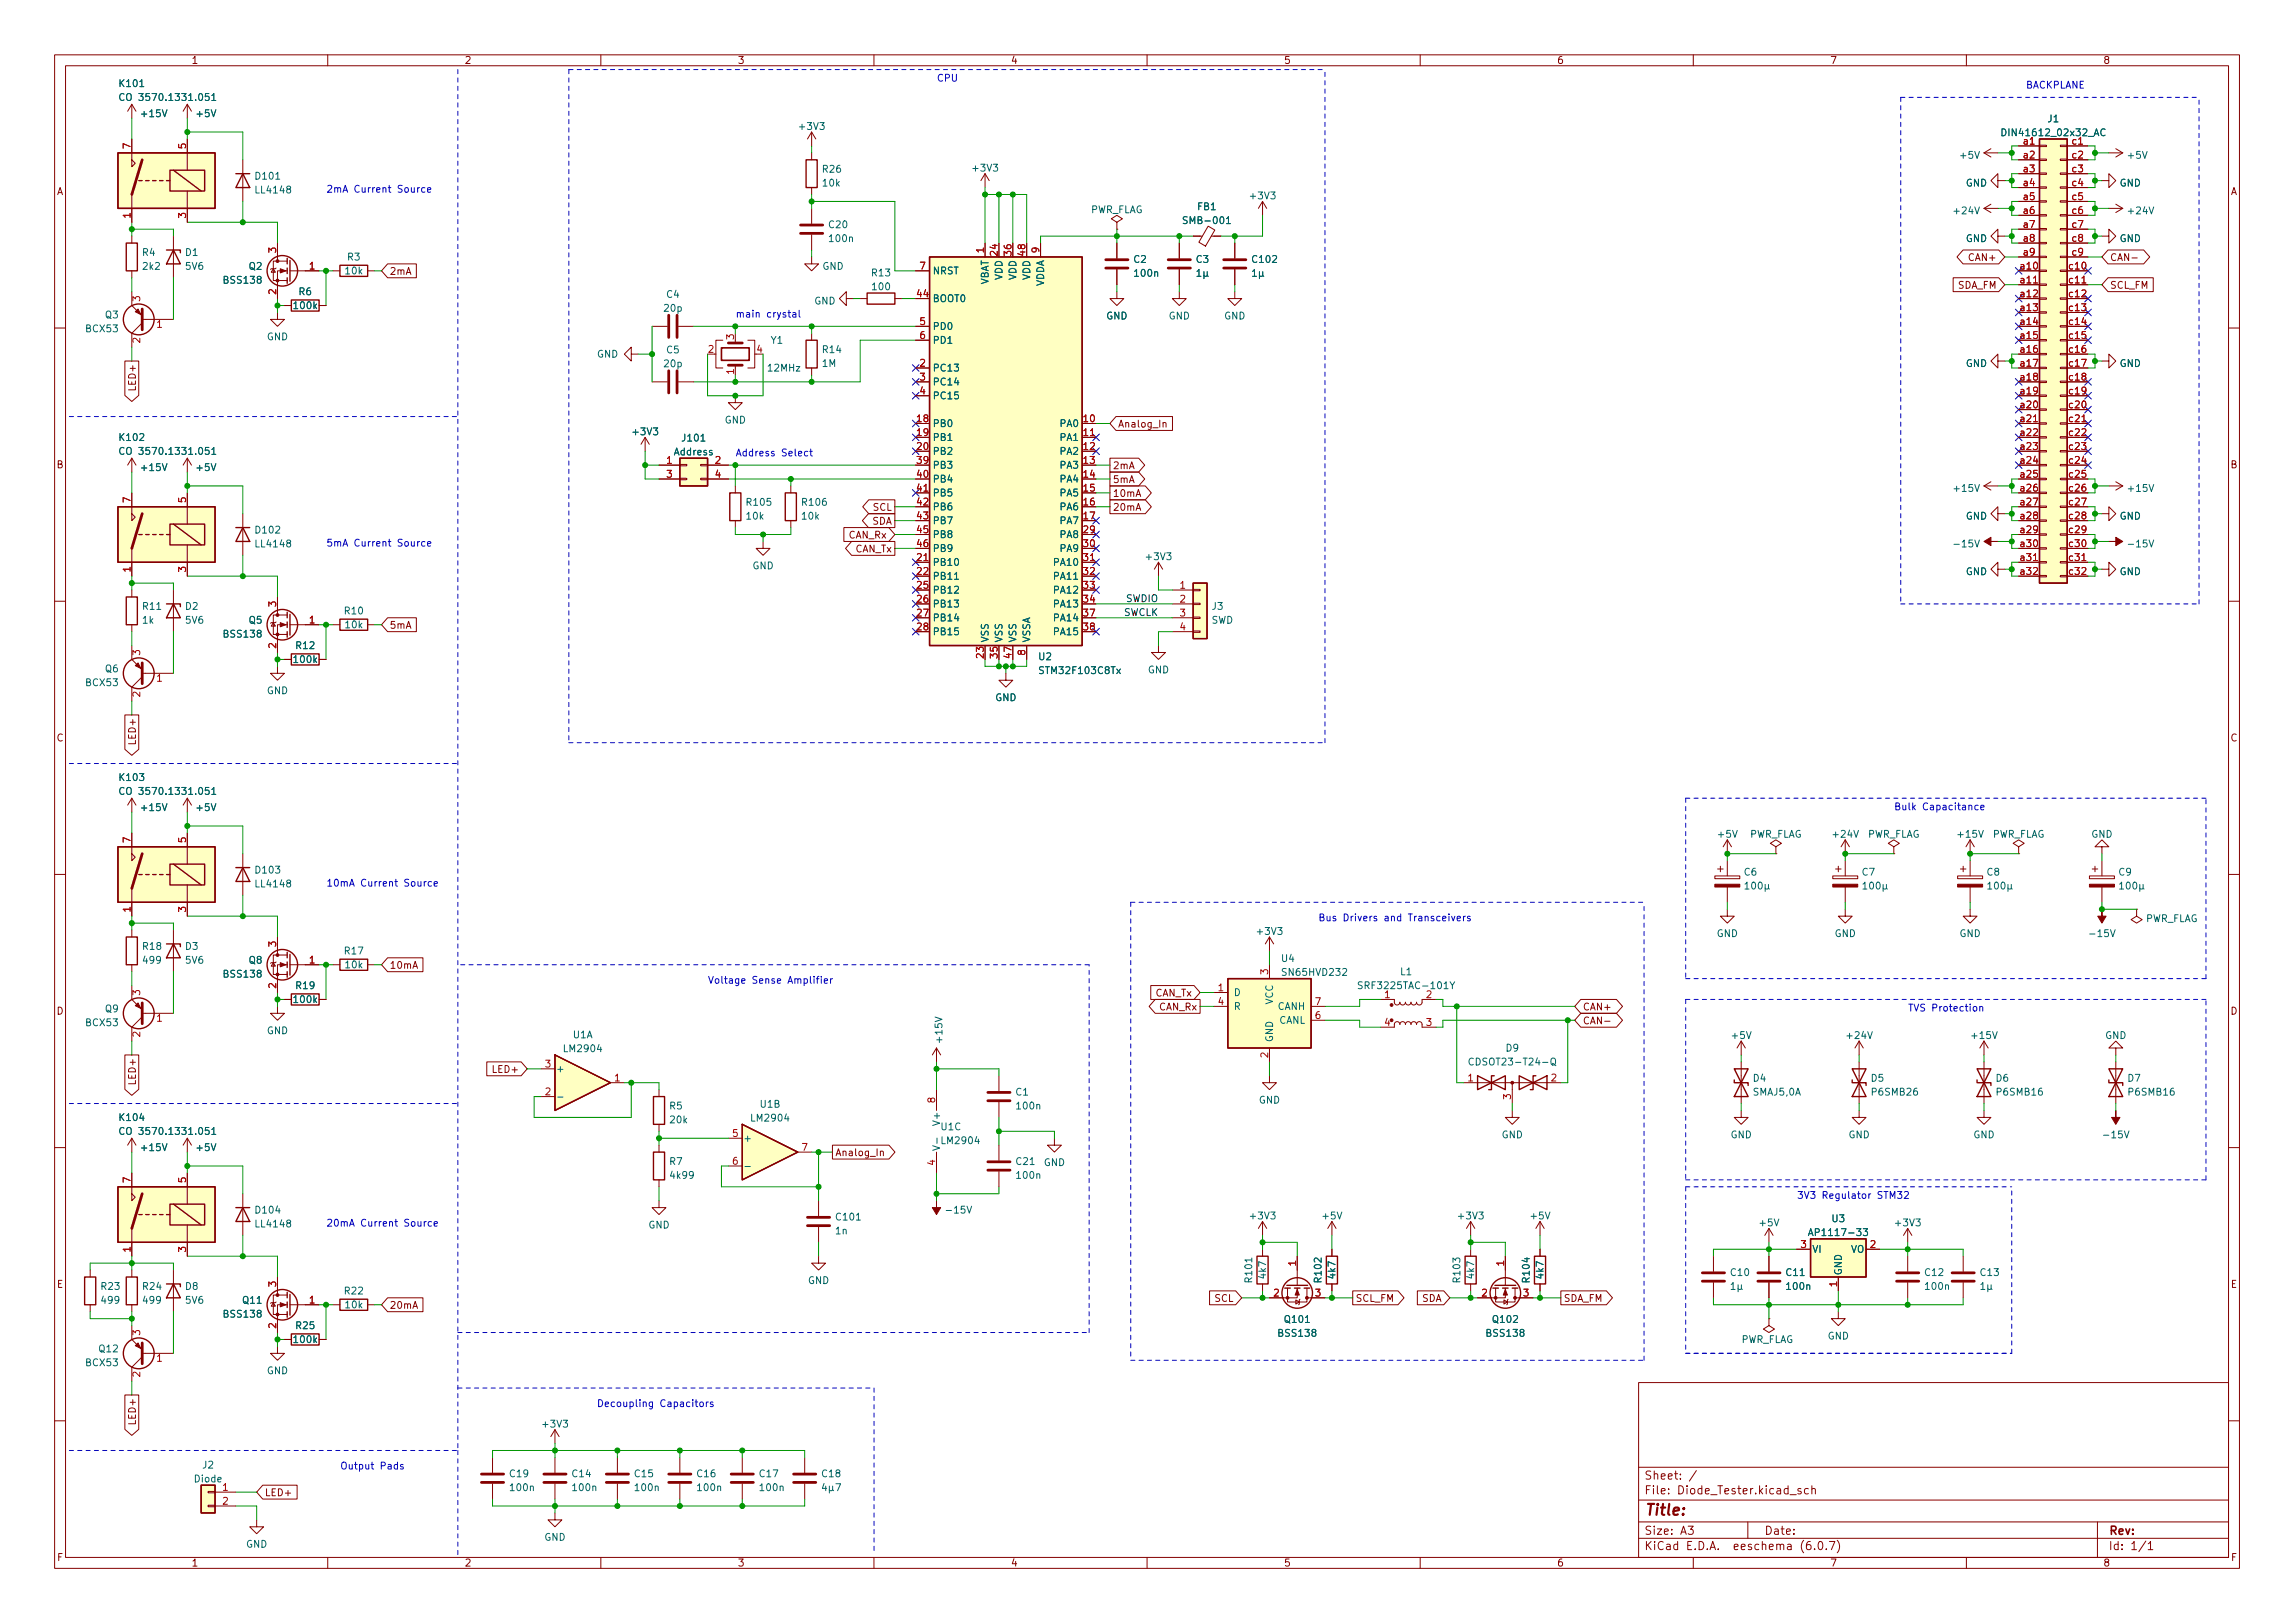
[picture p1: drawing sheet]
<svg xmlns="http://www.w3.org/2000/svg" width="420mm" height="297mm" viewBox="0 0 420 297" stroke-linecap="round" stroke-linejoin="round" font-family="sans-serif">
<defs><g id="words">
<text font-size="2.8" fill="#840000" x="301" y="277.3">Title:</text>
<g font-size="2.1" fill="#840000">
<text x="301" y="273.5">File: Diode_Tester.kicad_sch</text>
<text x="301" y="270.8">Sheet: /</text>
<text x="301" y="280.9">Size: A3</text>
<text x="323" y="280.9">Date:</text>
<text x="386" y="280.9">Rev:</text>
<text x="301" y="283.7">KiCad E.D.A. eeschema (6.0.7)</text>
<text x="386" y="283.7">Id: 1/1</text>
</g>
<g font-size="1.8" fill="#840000">
<text x="35" y="11.7">1</text>
<text x="85" y="11.7">2</text>
<text x="135" y="11.7">3</text>
<text x="185" y="11.7">4</text>
<text x="235" y="11.7">5</text>
<text x="285" y="11.7">6</text>
<text x="335" y="11.7">7</text>
<text x="385" y="11.7">8</text>
<text x="10.3" y="35.7">A</text>
<text x="408.3" y="35.7">A</text>
<text x="360.7" y="47.8">CAN+</text>
<text x="386.2" y="47.8">CAN-</text>
<text x="71.3" y="50.3">2mA</text>
<text x="358.3" y="52.8">SDA_FM</text>
<text x="386.2" y="52.8">SCL_FM</text>
<text x="24.9" y="71.1" transform="rotate(-90 24.9 71.1)">LED+</text>
<text x="204.6" y="78.2">Analog_In</text>
<text x="10.3" y="85.7">B</text>
<text x="203.7" y="85.9">2mA</text>
<text x="203.7" y="88.4">5mA</text>
<text x="408.3" y="85.7">B</text>
<text x="159.8" y="93.5">SCL</text>
<text x="203.7" y="93.5">20mA</text>
<text x="203.7" y="90.9">10mA</text>
<text x="155.3" y="98.6">CAN_Rx</text>
<text x="156.5" y="101.1">CAN_Tx</text>
<text x="159.6" y="96">SDA</text>
<text x="71.3" y="115.1">5mA</text>
<text x="10.3" y="135.7">C</text>
<text x="24.9" y="135.9" transform="rotate(-90 24.9 135.9)">LED+</text>
<text x="408.3" y="135.7">C</text>
<text x="71.3" y="177.3">10mA</text>
<text x="10.3" y="185.7">D</text>
<text x="211.4" y="182.4">CAN_Tx</text>
<text x="212.2" y="184.9">CAN_Rx</text>
<text x="289.7" y="184.9">CAN+</text>
<text x="408.3" y="185.7">D</text>
<text x="289.7" y="187.5">CAN-</text>
<text x="90.5" y="196.3">LED+</text>
<text x="24.9" y="198.1" transform="rotate(-90 24.9 198.1)">LED+</text>
<text x="152.9" y="211.6">Analog_In</text>
<text x="10.4" y="235.7">E</text>
<text x="71.3" y="239.5">20mA</text>
<text x="222.4" y="238.3">SCL</text>
<text x="248.1" y="238.3">SCL_FM</text>
<text x="260.3" y="238.3">SDA</text>
<text x="286.2" y="238.3">SDA_FM</text>
<text x="408.4" y="235.7">E</text>
<text x="24.9" y="260.4" transform="rotate(-90 24.9 260.4)">LED+</text>
<text x="48.4" y="273.8">LED+</text>
<text x="10.4" y="285.7">F</text>
<text x="35" y="286.7">1</text>
<text x="85" y="286.7">2</text>
<text x="135" y="286.7">3</text>
<text x="185" y="286.7">4</text>
<text x="235" y="286.7">5</text>
<text x="285" y="286.7">6</text>
<text x="335" y="286.7">7</text>
<text x="385" y="286.7">8</text>
<text x="408.4" y="285.7">F</text>
</g>
<g font-size="1.8" fill="#006464">
<text x="22" y="15.9">K101</text>
<text x="23.5" y="18.5">CO 3570.1331.051</text>
<text x="26.1" y="21.4">+15V</text>
<text x="36.1" y="21.4">+5V</text>
<text x="146.5" y="23.8">+3V3</text>
<text x="374.9" y="22.4">J1</text>
<text x="359" y="29">+5V</text>
<text x="367.2" y="24.9">DIN41612_02x32_AC</text>
<text x="389.7" y="29">+5V</text>
<text x="46.9" y="32.9">D101</text>
<text x="47" y="35.4">LL4148</text>
<text x="150.7" y="31.6">R26</text>
<text x="150.7" y="34.1">10k</text>
<text x="178.3" y="31.4">+3V3</text>
<text x="359.9" y="34.1">GND</text>
<text x="388" y="34.1">GND</text>
<text x="151.8" y="41.7">C20</text>
<text x="199.5" y="39">PWR_FLAG</text>
<text x="217.2" y="41">SMB-001</text>
<text x="219.3" y="38.4">FB1</text>
<text x="229.1" y="36.5">+3V3</text>
<text x="357.9" y="39.2">+24V</text>
<text x="389.8" y="39.2">+24V</text>
<text x="26.1" y="46.8">R4</text>
<text x="34" y="46.8">D1</text>
<text x="63.6" y="47.7">R3</text>
<text x="152" y="44.3">100n</text>
<text x="359.9" y="44.3">GND</text>
<text x="388" y="44.3">GND</text>
<text x="26.2" y="49.4">2k2</text>
<text x="34" y="49.4">5V6</text>
<text x="41.1" y="51.9">BSS138</text>
<text x="45.6" y="49.4">Q2</text>
<text x="63.3" y="50.2">10k</text>
<text x="150.5" y="49.4">GND</text>
<text x="159.7" y="50.6">R13</text>
<text x="159.8" y="53.1">100</text>
<text x="170.7" y="50.2">NRST</text>
<text x="181" y="52.3" transform="rotate(-90 181 52.3)">VBAT</text>
<text x="183.5" y="51.3" transform="rotate(-90 183.5 51.3)">VDD</text>
<text x="186.1" y="51.3" transform="rotate(-90 186.1 51.3)">VDD</text>
<text x="188.6" y="51.3" transform="rotate(-90 188.6 51.3)">VDD</text>
<text x="191.1" y="52.5" transform="rotate(-90 191.1 52.5)">VDDA</text>
<text x="207.6" y="48.1">C2</text>
<text x="207.8" y="50.6">100n</text>
<text x="219" y="48.1">C3</text>
<text x="229.4" y="48.1">C102</text>
<text x="19.3" y="58.3">Q3</text>
<text x="53.9" y="56.6">100k</text>
<text x="54.7" y="54">R6</text>
<text x="121.7" y="57">20p</text>
<text x="122.1" y="54.5">C4</text>
<text x="149.1" y="55.7">GND</text>
<text x="170.7" y="55.3">BOOT0</text>
<text x="202.5" y="58.5">GND</text>
<text x="213.9" y="58.5">GND</text>
<text x="224.1" y="58.5">GND</text>
<text x="15.8" y="60.8">BCX53</text>
<text x="48.8" y="62.3">GND</text>
<text x="109.3" y="65.4">GND</text>
<text x="122.1" y="64.7">C5</text>
<text x="141.2" y="62.9">Y1</text>
<text x="150.7" y="64.6">R14</text>
<text x="170.7" y="60.4">PD0</text>
<text x="170.7" y="62.9">PD1</text>
<text x="121.7" y="67.2">20p</text>
<text x="140.7" y="68">12MHz</text>
<text x="150.5" y="67.1">1M</text>
<text x="170.7" y="68">PC13</text>
<text x="170.7" y="70.5">PC14</text>
<text x="359.9" y="67.1">GND</text>
<text x="388" y="67.1">GND</text>
<text x="132.7" y="77.5">GND</text>
<text x="170.7" y="73.1">PC15</text>
<text x="22" y="80.7">K102</text>
<text x="23.5" y="83.2">CO 3570.1331.051</text>
<text x="116" y="79.6">+3V3</text>
<text x="123.5" y="83.3">Address</text>
<text x="125" y="80.8">J101</text>
<text x="170.7" y="78.1">PB0</text>
<text x="170.7" y="80.7">PB1</text>
<text x="170.7" y="83.2">PB2</text>
<text x="194.2" y="78.1">PA0</text>
<text x="194.2" y="80.7">PA1</text>
<text x="194.2" y="83.2">PA2</text>
<text x="26.1" y="86.2">+15V</text>
<text x="36.1" y="86.2">+5V</text>
<text x="170.7" y="85.8">PB3</text>
<text x="170.7" y="88.3">PB4</text>
<text x="194.2" y="85.8">PA3</text>
<text x="194.2" y="88.3">PA4</text>
<text x="136.7" y="95.1">10k</text>
<text x="136.8" y="92.5">R105</text>
<text x="146.9" y="95.1">10k</text>
<text x="147" y="92.5">R106</text>
<text x="170.7" y="90.8">PB5</text>
<text x="170.7" y="93.4">PB6</text>
<text x="170.7" y="95.9">PB7</text>
<text x="194.2" y="90.8">PA5</text>
<text x="194.2" y="93.4">PA6</text>
<text x="194.2" y="95.9">PA7</text>
<text x="357.9" y="90">+15V</text>
<text x="359.9" y="95.1">GND</text>
<text x="388" y="95.1">GND</text>
<text x="389.8" y="90">+15V</text>
<text x="46.9" y="97.6">D102</text>
<text x="47" y="100.2">LL4148</text>
<text x="170.7" y="98.5">PB8</text>
<text x="170.7" y="101">PB9</text>
<text x="194.2" y="98.5">PA8</text>
<text x="194.2" y="101">PA9</text>
<text x="358.1" y="100.2">-15V</text>
<text x="390" y="100.2">-15V</text>
<text x="137.7" y="104.2">GND</text>
<text x="170.7" y="103.5">PB10</text>
<text x="170.7" y="106.1">PB11</text>
<text x="193.2" y="103.5">PA10</text>
<text x="193.2" y="106.1">PA11</text>
<text x="210" y="102.5">+3V3</text>
<text x="359.9" y="105.2">GND</text>
<text x="388" y="105.2">GND</text>
<text x="26.2" y="111.6">R11</text>
<text x="34" y="111.6">D2</text>
<text x="63.1" y="112.4">R10</text>
<text x="170.7" y="108.6">PB12</text>
<text x="170.7" y="111.2">PB13</text>
<text x="170.7" y="113.7">PB14</text>
<text x="193.2" y="108.6">PA12</text>
<text x="193.2" y="111.2">PA13</text>
<text x="193.2" y="113.7">PA14</text>
<text x="221.9" y="111.6">J3</text>
<text x="26.1" y="114.1">1k</text>
<text x="34" y="114.1">5V6</text>
<text x="41.1" y="116.7">BSS138</text>
<text x="45.6" y="114.1">Q5</text>
<text x="54.3" y="118.8">R12</text>
<text x="63.3" y="115">10k</text>
<text x="170.7" y="116.2">PB15</text>
<text x="181" y="117.6" transform="rotate(-90 181 117.6)">VSS</text>
<text x="183.5" y="117.6" transform="rotate(-90 183.5 117.6)">VSS</text>
<text x="186.1" y="117.6" transform="rotate(-90 186.1 117.6)">VSS</text>
<text x="188.6" y="117.6" transform="rotate(-90 188.6 117.6)">VSSA</text>
<text x="193.2" y="116.2">PA15</text>
<text x="221.7" y="114.1">SWD</text>
<text x="15.8" y="125.6">BCX53</text>
<text x="19.3" y="123">Q6</text>
<text x="53.9" y="121.3">100k</text>
<text x="190.2" y="120.8">U2</text>
<text x="190.7" y="123.3">STM32F103C8Tx</text>
<text x="210.1" y="123.2">GND</text>
<text x="48.8" y="127">GND</text>
<text x="182.2" y="128.3">GND</text>
<text x="22" y="142.9">K103</text>
<text x="23.5" y="145.5">CO 3570.1331.051</text>
<text x="26.1" y="148.4">+15V</text>
<text x="36.1" y="148.4">+5V</text>
<text x="314.6" y="153.3">+5V</text>
<text x="320.2" y="153.3">PWR_FLAG</text>
<text x="335.7" y="153.3">+24V</text>
<text x="341.7" y="153.3">PWR_FLAG</text>
<text x="358.6" y="153.3">+15V</text>
<text x="364.6" y="153.3">PWR_FLAG</text>
<text x="382.8" y="153.3">GND</text>
<text x="46.9" y="159.9">D103</text>
<text x="319.3" y="160.2">C6</text>
<text x="340.9" y="160.2">C7</text>
<text x="363.8" y="160.2">C8</text>
<text x="387.9" y="160.2">C9</text>
<text x="47" y="162.4">LL4148</text>
<text x="26.2" y="173.8">R18</text>
<text x="34" y="173.8">D3</text>
<text x="230.3" y="171.1">+3V3</text>
<text x="314.3" y="171.5">GND</text>
<text x="335.9" y="171.5">GND</text>
<text x="358.7" y="171.5">GND</text>
<text x="382.9" y="171.5">-15V</text>
<text x="392.6" y="168.7">PWR_FLAG</text>
<text x="26.3" y="176.4">499</text>
<text x="34" y="176.4">5V6</text>
<text x="41.1" y="178.9">BSS138</text>
<text x="45.6" y="176.4">Q8</text>
<text x="63.1" y="174.7">R17</text>
<text x="63.3" y="177.2">10k</text>
<text x="234.6" y="176">U4</text>
<text x="235.1" y="178.6">SN65HVD232</text>
<text x="256.4" y="178.5">L1</text>
<text x="19.3" y="185.3">Q9</text>
<text x="53.9" y="183.6">100k</text>
<text x="54.3" y="181">R19</text>
<text x="225.8" y="182.3">D</text>
<text x="225.8" y="184.8">R</text>
<text x="233" y="183.9" transform="rotate(-90 233 183.9)">VCC</text>
<text x="233.9" y="184.8">CANH</text>
<text x="249.5" y="181">SRF3225TAC-101Y</text>
<text x="15.8" y="187.8">BCX53</text>
<text x="48.8" y="189.3">GND</text>
<text x="104.9" y="190">U1A</text>
<text x="172.5" y="190.6" transform="rotate(-90 172.5 190.6)">+15V</text>
<text x="233" y="190.8" transform="rotate(-90 233 190.8)">GND</text>
<text x="234.1" y="187.4">CANL</text>
<text x="317.2" y="190.1">+5V</text>
<text x="338.3" y="190.1">+24V</text>
<text x="361.1" y="190.1">+15V</text>
<text x="385.4" y="190.1">GND</text>
<text x="101.7" y="196.3">+</text>
<text x="103.4" y="192.5">LM2904</text>
<text x="270" y="195">CDSOT23-T24-Q</text>
<text x="275.7" y="192.4">D9</text>
<text x="321" y="198">D4</text>
<text x="342.6" y="198">D5</text>
<text x="365.4" y="198">D6</text>
<text x="389.6" y="198">D7</text>
<text x="122.6" y="203">R5</text>
<text x="139.2" y="202.7">U1B</text>
<text x="186" y="200.5">C1</text>
<text x="186.3" y="203">100n</text>
<text x="230.4" y="202">GND</text>
<text x="321" y="200.5">SMAJ5,0A</text>
<text x="342.9" y="200.5">P6SMB26</text>
<text x="365.7" y="200.5">P6SMB16</text>
<text x="389.8" y="200.5">P6SMB16</text>
<text x="22" y="205.1">K104</text>
<text x="23.5" y="207.7">CO 3570.1331.051</text>
<text x="122.8" y="205.6">20k</text>
<text x="136" y="209">+</text>
<text x="137.7" y="205.2">LM2904</text>
<text x="172.1" y="205.6" transform="rotate(-90 172.1 205.6)">V+</text>
<text x="172.3" y="206.8">U1C</text>
<text x="172.6" y="209.4">LM2904</text>
<text x="274.9" y="208.3">GND</text>
<text x="316.8" y="208.3">GND</text>
<text x="338.4" y="208.3">GND</text>
<text x="361.3" y="208.3">GND</text>
<text x="385.5" y="208.3">-15V</text>
<text x="26.1" y="210.7">+15V</text>
<text x="36.1" y="210.7">+5V</text>
<text x="122.6" y="213.2">R7</text>
<text x="122.9" y="215.7">4k99</text>
<text x="186.1" y="213.2">C21</text>
<text x="186.3" y="215.7">100n</text>
<text x="191.1" y="213.4">GND</text>
<text x="46.9" y="222.1">D104</text>
<text x="47" y="224.6">LL4148</text>
<text x="118.7" y="224.8">GND</text>
<text x="153" y="225.9">1n</text>
<text x="153.2" y="223.4">C101</text>
<text x="173.6" y="222.1">-15V</text>
<text x="229.1" y="223.2">+3V3</text>
<text x="242.2" y="223.2">+5V</text>
<text x="267.1" y="223.2">+3V3</text>
<text x="280.3" y="223.2">+5V</text>
<text x="322.3" y="224.4">+5V</text>
<text x="332.1" y="226.2">AP1117-33</text>
<text x="335.4" y="223.7">U3</text>
<text x="347.2" y="224.4">+3V3</text>
<text x="231.8" y="233.9" transform="rotate(-90 231.8 233.9)">4k7</text>
<text x="244.5" y="233.9" transform="rotate(-90 244.5 233.9)">4k7</text>
<text x="269.9" y="233.9" transform="rotate(-90 269.9 233.9)">4k7</text>
<text x="282.6" y="233.9" transform="rotate(-90 282.6 233.9)">4k7</text>
<text x="316.9" y="233.5">C10</text>
<text x="327.1" y="233.5">C11</text>
<text x="331.7" y="229.3">VI</text>
<text x="337.2" y="233.5" transform="rotate(-90 337.2 233.5)">GND</text>
<text x="338.8" y="229.3">VO</text>
<text x="352.5" y="233.5">C12</text>
<text x="362.6" y="233.5">C13</text>
<text x="18.6" y="236.1">R23</text>
<text x="18.7" y="238.6">499</text>
<text x="26.2" y="236.1">R24</text>
<text x="26.3" y="238.6">499</text>
<text x="34" y="236.1">D8</text>
<text x="34" y="238.6">5V6</text>
<text x="44.5" y="238.6">Q11</text>
<text x="63.1" y="236.9">R22</text>
<text x="63.3" y="239.4">10k</text>
<text x="147.9" y="235">GND</text>
<text x="229.2" y="234.6" transform="rotate(-90 229.2 234.6)">R101</text>
<text x="241.9" y="234.6" transform="rotate(-90 241.9 234.6)">R102</text>
<text x="267.3" y="234.6" transform="rotate(-90 267.3 234.6)">R103</text>
<text x="280" y="234.6" transform="rotate(-90 280 234.6)">R104</text>
<text x="327.2" y="236.1">100n</text>
<text x="352.6" y="236.1">100n</text>
<text x="41.1" y="241.1">BSS138</text>
<text x="53.9" y="245.8">100k</text>
<text x="54.3" y="243.2">R25</text>
<text x="234.2" y="244.6">BSS138</text>
<text x="235.3" y="242.1">Q101</text>
<text x="272.3" y="244.6">BSS138</text>
<text x="273.4" y="242.1">Q102</text>
<text x="318.6" y="245.8">PWR_FLAG</text>
<text x="334.6" y="245.1">GND</text>
<text x="15.8" y="250">BCX53</text>
<text x="18.2" y="247.5">Q12</text>
<text x="48.8" y="251.5">GND</text>
<text x="99.5" y="261.3">+3V3</text>
<text x="37.1" y="268.8">J2</text>
<text x="35.6" y="271.3">Diode</text>
<text x="93.4" y="270.3">C19</text>
<text x="93.5" y="272.9">100n</text>
<text x="104.8" y="270.3">C14</text>
<text x="105" y="272.9">100n</text>
<text x="116.3" y="270.3">C15</text>
<text x="116.4" y="272.9">100n</text>
<text x="127.7" y="270.3">C16</text>
<text x="127.8" y="272.9">100n</text>
<text x="139.1" y="270.3">C17</text>
<text x="139.3" y="272.9">100n</text>
<text x="150.5" y="270.3">C18</text>
<text x="99.6" y="282">GND</text>
<text x="45" y="283.2">GND</text>
</g>
<g font-size="1.8" fill="#0000c2">
<text x="171.4" y="14.9">CPU</text>
<text x="370.8" y="16.2">BACKPLANE</text>
<text x="59.7" y="35.2">2mA Current Source</text>
<text x="134.6" y="58.1">main crystal</text>
<text x="134.6" y="83.5">Address Select</text>
<text x="59.7" y="100">5mA Current Source</text>
<text x="346.7" y="148.3">Bulk Capacitance</text>
<text x="59.7" y="162.2">10mA Current Source</text>
<text x="241.3" y="168.6">Bus Drivers and Transceivers</text>
<text x="129.5" y="180">Voltage Sense Amplifier</text>
<text x="349.2" y="185.1">TVS Protection</text>
<text x="328.9" y="219.4">3V3 Regulator STM32</text>
<text x="59.7" y="224.5">20mA Current Source</text>
<text x="109.2" y="257.5">Decoupling Capacitors</text>
<text x="62.2" y="268.9">Output Pads</text>
</g>
<g font-size="1.8" fill="#a90000">
<text x="23.9" y="27.2" transform="rotate(-90 23.9 27.2)">7</text>
<text x="34" y="27.2" transform="rotate(-90 34 27.2)">5</text>
<text x="370.5" y="26.5">a1</text>
<text x="370.5" y="29">a2</text>
<text x="379.4" y="26.5">c1</text>
<text x="379.4" y="29">c2</text>
<text x="370.5" y="31.5">a3</text>
<text x="370.5" y="34.1">a4</text>
<text x="379.4" y="31.5">c3</text>
<text x="379.4" y="34.1">c4</text>
<text x="23.9" y="39.9" transform="rotate(-90 23.9 39.9)">1</text>
<text x="34" y="39.9" transform="rotate(-90 34 39.9)">3</text>
<text x="370.5" y="36.6">a5</text>
<text x="370.5" y="39.2">a6</text>
<text x="370.5" y="41.7">a7</text>
<text x="379.4" y="36.6">c5</text>
<text x="379.4" y="39.2">c6</text>
<text x="379.4" y="41.7">c7</text>
<text x="50.5" y="46.2" transform="rotate(-90 50.5 46.2)">3</text>
<text x="180.1" y="46.2" transform="rotate(-90 180.1 46.2)">1</text>
<text x="182.6" y="46.7" transform="rotate(-90 182.6 46.7)">24</text>
<text x="185.2" y="46.7" transform="rotate(-90 185.2 46.7)">36</text>
<text x="187.7" y="46.7" transform="rotate(-90 187.7 46.7)">48</text>
<text x="190.2" y="46.2" transform="rotate(-90 190.2 46.2)">9</text>
<text x="370.5" y="44.2">a8</text>
<text x="370.5" y="46.8">a9</text>
<text x="379.4" y="44.2">c8</text>
<text x="379.4" y="46.8">c9</text>
<text x="50.5" y="53.9" transform="rotate(-90 50.5 53.9)">2</text>
<text x="56.7" y="49.3">1</text>
<text x="168.4" y="49.3">7</text>
<text x="370" y="49.3">a10</text>
<text x="370" y="51.9">a11</text>
<text x="378.9" y="49.3">c10</text>
<text x="378.9" y="51.9">c11</text>
<text x="25.7" y="55.1" transform="rotate(-90 25.7 55.1)">3</text>
<text x="28.7" y="60">1</text>
<text x="167.9" y="54.4">44</text>
<text x="168.4" y="59.5">5</text>
<text x="370" y="54.4">a12</text>
<text x="370" y="56.9">a13</text>
<text x="370" y="59.5">a14</text>
<text x="378.9" y="54.4">c12</text>
<text x="378.9" y="56.9">c13</text>
<text x="378.9" y="59.5">c14</text>
<text x="25.7" y="62.8" transform="rotate(-90 25.7 62.8)">2</text>
<text x="129.7" y="64.6">2</text>
<text x="134.4" y="62.1" transform="rotate(-90 134.4 62.1)">3</text>
<text x="138.6" y="64.6">4</text>
<text x="168.4" y="62">6</text>
<text x="370" y="62">a15</text>
<text x="370" y="64.6">a16</text>
<text x="378.9" y="62">c15</text>
<text x="378.9" y="64.6">c16</text>
<text x="134.4" y="68.5" transform="rotate(-90 134.4 68.5)">1</text>
<text x="168.4" y="67.1">2</text>
<text x="168.4" y="69.6">3</text>
<text x="370" y="67.1">a17</text>
<text x="370" y="69.6">a18</text>
<text x="378.9" y="67.1">c17</text>
<text x="378.9" y="69.6">c18</text>
<text x="167.9" y="77.3">18</text>
<text x="168.4" y="72.2">4</text>
<text x="198.4" y="77.3">10</text>
<text x="370" y="72.2">a19</text>
<text x="370" y="74.7">a20</text>
<text x="370" y="77.3">a21</text>
<text x="378.9" y="72.2">c19</text>
<text x="378.9" y="74.7">c20</text>
<text x="378.9" y="77.3">c21</text>
<text x="167.9" y="79.8">19</text>
<text x="167.9" y="82.3">20</text>
<text x="198.4" y="79.8">11</text>
<text x="198.4" y="82.3">12</text>
<text x="370" y="79.8">a22</text>
<text x="370" y="82.3">a23</text>
<text x="378.9" y="79.8">c22</text>
<text x="378.9" y="82.3">c23</text>
<text x="122.1" y="84.9">1</text>
<text x="122.1" y="87.4">3</text>
<text x="131" y="84.9">2</text>
<text x="131" y="87.4">4</text>
<text x="167.9" y="84.9">39</text>
<text x="167.9" y="87.4">40</text>
<text x="167.9" y="90">41</text>
<text x="198.4" y="84.9">13</text>
<text x="198.4" y="87.4">14</text>
<text x="198.4" y="90">15</text>
<text x="370" y="84.9">a24</text>
<text x="370" y="87.4">a25</text>
<text x="370" y="90">a26</text>
<text x="378.9" y="84.9">c24</text>
<text x="378.9" y="87.4">c25</text>
<text x="378.9" y="90">c26</text>
<text x="23.9" y="92" transform="rotate(-90 23.9 92)">7</text>
<text x="34" y="92" transform="rotate(-90 34 92)">5</text>
<text x="167.9" y="92.5">42</text>
<text x="167.9" y="95">43</text>
<text x="198.4" y="92.5">16</text>
<text x="198.4" y="95">17</text>
<text x="370" y="92.5">a27</text>
<text x="370" y="95">a28</text>
<text x="378.9" y="92.5">c27</text>
<text x="378.9" y="95">c28</text>
<text x="167.9" y="97.6">45</text>
<text x="167.9" y="100.1">46</text>
<text x="198.4" y="97.6">29</text>
<text x="198.4" y="100.1">30</text>
<text x="370" y="97.6">a29</text>
<text x="370" y="100.1">a30</text>
<text x="378.9" y="97.6">c29</text>
<text x="378.9" y="100.1">c30</text>
<text x="23.9" y="104.7" transform="rotate(-90 23.9 104.7)">1</text>
<text x="34" y="104.7" transform="rotate(-90 34 104.7)">3</text>
<text x="167.9" y="102.7">21</text>
<text x="167.9" y="105.2">22</text>
<text x="167.9" y="107.7">25</text>
<text x="198.4" y="102.7">31</text>
<text x="198.4" y="105.2">32</text>
<text x="198.4" y="107.7">33</text>
<text x="216" y="107.7">1</text>
<text x="370" y="102.7">a31</text>
<text x="370" y="105.2">a32</text>
<text x="378.9" y="102.7">c31</text>
<text x="378.9" y="105.2">c32</text>
<text x="50.5" y="111" transform="rotate(-90 50.5 111)">3</text>
<text x="167.9" y="110.3">26</text>
<text x="167.9" y="112.8">27</text>
<text x="198.4" y="110.3">34</text>
<text x="198.4" y="112.8">37</text>
<text x="216" y="110.3">2</text>
<text x="216" y="112.8">3</text>
<text x="25.7" y="119.9" transform="rotate(-90 25.7 119.9)">3</text>
<text x="50.5" y="118.6" transform="rotate(-90 50.5 118.6)">2</text>
<text x="56.7" y="114.1">1</text>
<text x="167.9" y="115.4">28</text>
<text x="187.7" y="119.9" transform="rotate(-90 187.7 119.9)">8</text>
<text x="198.4" y="115.4">38</text>
<text x="216" y="115.4">4</text>
<text x="28.7" y="124.8">1</text>
<text x="180.1" y="120.4" transform="rotate(-90 180.1 120.4)">23</text>
<text x="182.6" y="120.4" transform="rotate(-90 182.6 120.4)">35</text>
<text x="185.2" y="120.4" transform="rotate(-90 185.2 120.4)">47</text>
<text x="25.7" y="127.5" transform="rotate(-90 25.7 127.5)">2</text>
<text x="23.9" y="154.2" transform="rotate(-90 23.9 154.2)">7</text>
<text x="34" y="154.2" transform="rotate(-90 34 154.2)">5</text>
<text x="23.9" y="166.9" transform="rotate(-90 23.9 166.9)">1</text>
<text x="34" y="166.9" transform="rotate(-90 34 166.9)">3</text>
<text x="50.5" y="173.2" transform="rotate(-90 50.5 173.2)">3</text>
<text x="56.7" y="176.3">1</text>
<text x="232.2" y="178.3" transform="rotate(-90 232.2 178.3)">3</text>
<text x="25.7" y="182.1" transform="rotate(-90 25.7 182.1)">3</text>
<text x="50.5" y="180.9" transform="rotate(-90 50.5 180.9)">2</text>
<text x="223" y="181.4">1</text>
<text x="223" y="183.9">4</text>
<text x="240.8" y="183.9">7</text>
<text x="253.5" y="182.7">1</text>
<text x="261.1" y="182.7">2</text>
<text x="25.7" y="189.8" transform="rotate(-90 25.7 189.8)">2</text>
<text x="28.7" y="187">1</text>
<text x="240.8" y="186.5">6</text>
<text x="253.5" y="187.7">4</text>
<text x="261.1" y="187.7">3</text>
<text x="99.8" y="195.4">3</text>
<text x="112.5" y="197.9">1</text>
<text x="232.2" y="193.6" transform="rotate(-90 232.2 193.6)">2</text>
<text x="268.7" y="197.9">1</text>
<text x="284" y="197.9">2</text>
<text x="99.8" y="200.4">2</text>
<text x="171.2" y="201.8" transform="rotate(-90 171.2 201.8)">8</text>
<text x="276.6" y="201.2" transform="rotate(-90 276.6 201.2)">3</text>
<text x="134.1" y="208.1">5</text>
<text x="134.1" y="213.1">6</text>
<text x="146.8" y="210.6">7</text>
<text x="171.2" y="213.3" transform="rotate(-90 171.2 213.3)">4</text>
<text x="23.9" y="216.4" transform="rotate(-90 23.9 216.4)">7</text>
<text x="34" y="216.4" transform="rotate(-90 34 216.4)">5</text>
<text x="23.9" y="229.1" transform="rotate(-90 23.9 229.1)">1</text>
<text x="34" y="229.1" transform="rotate(-90 34 229.1)">3</text>
<text x="237.2" y="231.7" transform="rotate(-90 237.2 231.7)">1</text>
<text x="275.3" y="231.7" transform="rotate(-90 275.3 231.7)">1</text>
<text x="329.7" y="228.4">3</text>
<text x="342.4" y="228.4">2</text>
<text x="50.5" y="235.5" transform="rotate(-90 50.5 235.5)">3</text>
<text x="56.7" y="238.5">1</text>
<text x="233.2" y="237.3">2</text>
<text x="240.8" y="237.3">3</text>
<text x="271.3" y="237.3">2</text>
<text x="278.9" y="237.3">3</text>
<text x="336.3" y="235.5" transform="rotate(-90 336.3 235.5)">1</text>
<text x="25.7" y="244.4" transform="rotate(-90 25.7 244.4)">3</text>
<text x="50.5" y="243.1" transform="rotate(-90 50.5 243.1)">2</text>
<text x="25.7" y="252" transform="rotate(-90 25.7 252)">2</text>
<text x="28.7" y="249.2">1</text>
<text x="40.8" y="272.8">1</text>
<text x="40.8" y="275.4">2</text>
</g>
<g font-size="1.8" fill="#0f0f0f">
<text x="205.6" y="112.7">SWCLK</text>
<text x="206.1" y="110.2">SWDIO</text>
</g>
</g></defs>
<g fill="none" stroke="#840000" stroke-width=".18">
<path d="M10 10h400v277h-400zM12 12h396v273h-396zM24.1 19.1v2.5M24.1 19.1l-.7 1.3M24.1 19.1l.8 1.3M34.3 19.1v2.5M34.3 19.1l-.8 1.3M34.3 19.1l.8 1.3M60 10v2M110 10v2M160 10v2M210 10v2"/>
<path d="M260 10v2M310 10v2M360 10v2M24.1 25.4v5.1l.7-.6-.7-.7M24.1 35.6v5.1M34.3 25.4v5.8M34.3 35v5.7M44.4 29.2v7.7M148.6 24.2v2.5M148.6 28v1.2M148.6 34.3v1.3M148.6 38.1v2.8"/>
<path d="M148.6 24.2l-.8 1.2M148.6 24.2l.8 1.2M180.3 31.8l-.7 1.3M180.3 31.8v2.5M180.3 31.8l.8 1.3M231.1 36.9l-.7 1.2M231.1 36.9v2.5M231.1 36.9l.8 1.2M363.2 38.1l1.3 .8M363.2 38.1h2.6M363.2 28l1.3 .7M363.2 28h2.6"/>
<path d="M364.5 37.4l-1.3 .7M364.5 27.2l-1.3 .8M365.8 33.1v-1.3l-1.3 1.3 1.3 1.2v-1.2h1.2M369.6 26.7h3.8M369.6 29.2h3.8M369.6 31.8h3.8M369.6 34.3h3.8M369.6 36.9h3.8M369.6 39.4h3.8M373.4 39.3h1.2v.2h-1.2zM373.4 36.7h1.2v.3h-1.2zM373.4 34.2h1.2v.3h-1.2z"/>
<path d="M373.4 31.7h1.2v.2h-1.2zM373.4 29.1h1.2v.3h-1.2zM373.4 26.6h1.2v.2h-1.2zM377.2 39.3h1.3v.2h-1.3zM377.2 36.7h1.3v.3h-1.3zM377.2 34.2h1.3v.3h-1.3zM377.2 31.7h1.3v.2h-1.3zM377.2 29.1h1.3v.3h-1.3zM377.2 26.6h1.3v.2h-1.3zM378.5 26.7h3.8M378.5 29.2h3.8M378.5 31.8h3.8"/>
<path d="M378.5 34.3h3.8M378.5 36.9h3.8M378.5 39.4h3.8M384.8 33.1h1.3v-1.3l1.2 1.3-1.2 1.2v-1.2M386.1 38.1h2.5M386.1 28h2.5M387.3 27.2l1.3 .8M387.3 37.4l1.3 .7M388.6 28l-1.3 .7M388.6 38.1l-1.3 .8M24.1 43.2v1.3M24.1 49.6v1.2"/>
<path d="M24.1 53.4v2.5l1.9 1.9M26 59.1l-1.9 1.9v2.5M26 58.5h5.7M31.7 43.2v7.6M50 49.2l.4 .6h-.7zM50.5 49.1l-.1 .1h-.7l-.2 .1M50.8 57.2v1.3h1.3l-1.3 1.2-1.3-1.2h1.3M50.8 44.5v3.3M52.1 55.9h1.2M52.6 49.6h-1.8v5M52.6 47.8h-2.6v3.5h2.6M53.1 49.6h5.3"/>
<path d="M58.4 55.9h1.3M61 49.6h1.2M67.3 49.6h1.3M71 48.3h5.2v2.5h-5.2l-1.2-1.2zM119.4 59.7h2.8M124.2 59.7h2.8M148.6 47v1.3h1.3l-1.3 1.3-1.3-1.3h1.3M148.6 43v2.8M154.9 54.6v-1.2l-1.2 1.2 1.2 1.3v-1.3h1.3M157.5 54.6h1.2M163.8 54.6h1.3M167.6 59.7h2.6"/>
<path d="M167.6 49.6h2.6M180.3 44.5v2.5M190.5 44.5v2.5M204.5 40.7l1-.7-1-.6-1 .6 1 .7v1.2M204.5 41.9h.1M204.5 53.4v1.2h1.2l-1.2 1.3-1.3-1.3h1.3M204.5 44.5v2.8M204.5 49.3v2.8M215.9 53.4v1.2h1.3l-1.3 1.3-1.3-1.3h1.3M215.9 44.5v2.8M215.9 49.3v2.8M218.4 43.2h1.7"/>
<path d="M221.2 41.4l1.2 .7-1.7 2.9-1.2-.7zM221.8 43.2h1.7M226.1 53.4v1.2h1.2l-1.2 1.3-1.3-1.3h1.3M226.1 44.5v2.8M226.1 49.3v2.8M357.6 50.8h8.3l1.1 1.3-1.1 1.3h-8.3zM359.4 45.8h6.5l1.1 1.2-1.1 1.3h-6.5l-1.1-1.3zM365.8 43.2v-1.3l-1.3 1.3 1.3 1.3v-1.3h1.2M369.6 59.7h3.8M369.6 49.6h3.8M369.6 52.1h3.8M369.6 54.6h3.8"/>
<path d="M369.6 57.2h3.8M369.6 41.9h3.8M369.6 44.5h3.8M369.6 47h3.8M373.4 59.6h1.2v.3h-1.2zM373.4 57.1h1.2v.2h-1.2zM373.4 54.5h1.2v.3h-1.2zM373.4 52h1.2v.2h-1.2zM373.4 49.4h1.2v.3h-1.2zM373.4 46.9h1.2v.3h-1.2zM373.4 44.4h1.2v.2h-1.2zM373.4 41.8h1.2v.3h-1.2z"/>
<path d="M377.2 59.6h1.3v.3h-1.3zM377.2 57.1h1.3v.2h-1.3zM377.2 54.5h1.3v.3h-1.3zM377.2 52h1.3v.2h-1.3zM377.2 49.4h1.3v.3h-1.3zM377.2 46.9h1.3v.3h-1.3zM377.2 44.4h1.3v.2h-1.3zM377.2 41.8h1.3v.3h-1.3zM378.5 59.7h3.8M378.5 49.6h3.8M378.5 52.1h3.8M378.5 54.6h3.8"/>
<path d="M378.5 57.2h3.8M378.5 41.9h3.8M378.5 44.5h3.8M378.5 47h3.8M384.8 43.2h1.3v-1.3l1.2 1.3-1.2 1.3v-1.3M385.9 45.8h6.6l1.1 1.2-1.1 1.3h-6.6l-1.1-1.3zM385.9 50.8h8.3v2.6h-8.3l-1.1-1.3zM390.3 47.2h1M10 60h2M22.9 66.1h2.5v6.3l-1.3 1.1-1.2-1.1zM115.6 64.8v-1.3l-1.3 1.3 1.3 1.3v-1.3h1.2M119.4 69.9h2.8"/>
<path d="M124.2 69.9h2.8M132.3 62.3h-1.2v5h1.2M134.6 72.4v1.3h1.3l-1.3 1.3-1.3-1.3h1.3M134.6 62.3v.5M134.6 66.8v.5M136.9 62.3h1.3v5h-1.3M148.6 61v1.3M148.6 67.3v1.3M167.6 69.9h2.6M167.6 62.3h2.6M167.6 67.3h2.6M167.6 72.4h2.6"/>
<path d="M204.3 76.2h10.4v2.6h-10.4l-1.1-1.3zM212.9 77.4l.2-.1 .3 .1 .1 .8M365.8 66.1v-1.3l-1.3 1.3 1.3 1.2v-1.2h1.2M369.6 69.9h3.8M369.6 62.3h3.8M369.6 64.8h3.8M369.6 67.3h3.8M369.6 72.4h3.8M369.6 75h3.8M369.6 77.5h3.8M373.4 79.9h1.2v.3h-1.2zM373.4 77.4h1.2v.2h-1.2z"/>
<path d="M373.4 74.8h1.2v.3h-1.2zM373.4 72.3h1.2v.3h-1.2zM373.4 69.8h1.2v.2h-1.2zM373.4 67.2h1.2v.3h-1.2zM373.4 64.7h1.2v.2h-1.2zM373.4 62.1h1.2v.3h-1.2zM377.2 79.9h1.3v.3h-1.3zM377.2 77.4h1.3v.2h-1.3zM377.2 74.8h1.3v.3h-1.3zM377.2 72.3h1.3v.3h-1.3zM377.2 69.8h1.3v.2h-1.3zM377.2 67.2h1.3v.3h-1.3z"/>
<path d="M377.2 64.7h1.3v.2h-1.3zM377.2 62.1h1.3v.3h-1.3zM378.5 69.9h3.8M378.5 62.3h3.8M378.5 64.8h3.8M378.5 67.3h3.8M378.5 72.4h3.8M378.5 75h3.8M378.5 77.5h3.8M384.8 66.1h1.3v-1.3l1.2 1.3-1.2 1.2v-1.2M408 60h2M24.1 90.2v5.1l.7-.6-.7-.7"/>
<path d="M24.1 83.9v2.5M24.1 83.9l-.7 1.2M24.1 83.9l.8 1.2M34.3 83.9v2.5M34.3 90.2v5.7M34.3 99.7v5.7M34.3 83.9l-.8 1.2M34.3 83.9l.8 1.2M44.4 94v7.6M118.1 80l-.8 1.3M118.1 80v2.6M118.1 80l.8 1.3"/>
<path d="M120.6 85.1h3.9M120.6 87.7h3.9M124.5 87.5h1.2v.3h-1.2zM124.5 85h1.2v.3h-1.2zM128.3 87.5h1.2v.3h-1.2zM128.3 85h1.2v.3h-1.2zM129.5 85.1h3.8M129.5 87.7h3.8M134.6 88.9v1.3M134.6 95.3v1.3M139.7 99.1v1.3h1.3l-1.3 1.2-1.3-1.2h1.3M144.8 88.9v1.3"/>
<path d="M144.8 95.3v1.3M154.5 96.6h8.2l1.1 1.2-1.1 1.3h-8.2zM155.9 99.1h7.9v2.5h-7.9l-1.1-1.2zM159 94h4.8v2.6h-4.8l-1.1-1.3zM159.1 91.5h4.7v2.5h-4.7l-1.2-1.3zM167.6 90.2h2.6M198.1 80h2.6M203.2 91.5h6.5l1.1 1.2-1.1 1.3h-6.5zM203.2 88.9h6.5l1.1 1.3-1.1 1.3h-6.5zM203.2 83.9h5.3l1.1 1.2-1.1 1.3h-5.3zM203.2 86.4h5.3l1.1 1.3-1.1 1.2h-5.3zM363.2 88.9h2.6"/>
<path d="M363.2 88.9l1.3 .8M364.5 88.2l-1.3 .7M365.8 94v-1.3l-1.3 1.3 1.3 1.3v-1.3h1.2M369.6 85.1h3.8M369.6 87.7h3.8M369.6 80h3.8M369.6 82.6h3.8M369.6 90.2h3.8M369.6 92.7h3.8M369.6 95.3h3.8M369.6 97.8h3.8M373.4 97.7h1.2v.3h-1.2z"/>
<path d="M373.4 95.2h1.2v.2h-1.2zM373.4 92.6h1.2v.3h-1.2zM373.4 90.1h1.2v.2h-1.2zM373.4 87.5h1.2v.3h-1.2zM373.4 85h1.2v.3h-1.2zM373.4 82.5h1.2v.2h-1.2zM377.2 97.7h1.3v.3h-1.3zM377.2 95.2h1.3v.2h-1.3zM377.2 92.6h1.3v.3h-1.3zM377.2 90.1h1.3v.2h-1.3zM377.2 87.5h1.3v.3h-1.3zM377.2 85h1.3v.3h-1.3z"/>
<path d="M377.2 82.5h1.3v.2h-1.3zM378.5 85.1h3.8M378.5 87.7h3.8M378.5 80h3.8M378.5 82.6h3.8M378.5 90.2h3.8M378.5 92.7h3.8M378.5 95.3h3.8M378.5 97.8h3.8M384.8 94h1.3v-1.3l1.2 1.3-1.2 1.3v-1.3M386.1 88.9h2.5M387.3 88.2l1.3 .7"/>
<path d="M388.6 88.9l-1.3 .8M10 110h2M24.1 100.4v5M24.1 108v1.3M24.1 114.3v1.3M24.1 118.1v2.6l1.9 1.9M31.7 108v7.6M50 114l.4 .6h-.7zM50.5 113.8l-.1 .2h-.7l-.2 .1M50.8 109.3v3.3M52.6 114.3h-1.8v5.1M52.6 112.6h-2.6v3.5h2.6"/>
<path d="M53.1 114.3h5.3M61 114.3h1.2M67.3 114.3h1.3M71 113.1h5.2v2.5h-5.2l-1.2-1.3zM167.6 102.9h2.6M188 118.1v2.6M198.1 102.9h2.6M212.1 118.1v1.3h1.3l-1.3 1.3-1.3-1.3h1.3M212.1 102.9l-.8 1.3M212.1 102.9v2.5M212.1 102.9l.8 1.3M214.6 108h3.8"/>
<path d="M214.6 110.5h3.8M214.6 113.1h3.8M214.6 115.6h3.8M218.4 115.5h1.3v.2h-1.3zM218.4 112.9h1.3v.3h-1.3zM218.4 110.4h1.3v.3h-1.3zM218.4 107.9h1.3v.2h-1.3zM365.8 104.2v-1.3l-1.3 1.3 1.3 1.2v-1.2h1.2M369.6 100.4h3.8M369.6 102.9h3.8M369.6 105.4h3.8M373.4 105.3h1.2v.3h-1.2z"/>
<path d="M373.4 102.8h1.2v.2h-1.2zM373.4 100.2h1.2v.3h-1.2zM377.2 105.3h1.3v.3h-1.3zM377.2 102.8h1.3v.2h-1.3zM377.2 100.2h1.3v.3h-1.3zM378.5 100.4h3.8M378.5 102.9h3.8M378.5 105.4h3.8M384.8 104.2h1.3v-1.3l1.2 1.3-1.2 1.2v-1.2M408 110h2M22.9 130.8h2.5v6.3l-1.3 1.1-1.2-1.1zM26 123.9l-1.9 1.9v2.5"/>
<path d="M26 123.2h5.7M50.8 122v1.2h1.3l-1.3 1.3-1.3-1.3h1.3M52.1 120.7h1.2M58.4 120.7h1.3M184.1 123.2v1.3h1.3l-1.3 1.3-1.2-1.3h1.2M24.1 152.4v5.1l.7-.6-.7-.7M24.1 146.1v2.5M24.1 146.1l-.7 1.3M24.1 146.1l.8 1.3M34.3 146.1v2.5M34.3 152.4v5.8M34.3 146.1l-.8 1.3"/>
<path d="M34.3 146.1l.8 1.3M44.4 156.2v7.7M314.5 159h1M315 158.5v1M316.2 153.7v2.5M316.2 157.5v2.8M316.2 153.7l-.7 1.3M316.2 153.7l.8 1.3M325.1 155l1-.7-1-.6-1 .6 1 .7v1.2M325.1 156.2h.1M336 159h1.1M336.5 158.5v1"/>
<path d="M337.8 153.7v2.5M337.8 157.5v2.8M337.8 153.7l-.7 1.3M337.8 153.7l.8 1.3M346.7 155l1-.7-1-.6-1 .6 1 .7v1.2M346.7 156.2h.1M358.9 159h1M359.4 158.5v1M360.7 153.7v2.5M360.7 157.5v2.8M360.7 153.7l-.8 1.3M360.7 153.7l.7 1.3"/>
<path d="M369.6 155l1-.7-1-.6-1 .6 1 .7v1.2M369.6 156.2h.1M383 159h1M383.5 158.5v1M384.8 155h1.3l-1.3-1.3-1.3 1.3h1.3v1.2M384.8 157.5v2.8M10 160h2M24.1 162.6v5.1M24.1 170.2v1.3M24.1 176.6v1.2M31.7 170.2v7.6M34.3 162v5.7"/>
<path d="M50 176.2l.4 .6h-.7zM50.5 176.1l-.1 .1h-.7l-.2 .1M50.8 171.5v3.3M52.6 176.6h-1.8v5M52.6 174.8h-2.6v3.5h2.6M53.1 176.6h5.3M61 176.6h1.2M67.3 176.6h1.3M71 175.3h6.4v2.5h-6.4l-1.2-1.2zM232.4 171.5l-.8 1.3M232.4 171.5v2.5M232.4 176.6v2.5"/>
<path d="M232.4 171.5l.8 1.3M313.9 160.3h4.6v.5h-4.6zM316.2 166.4v1.3h1.3l-1.3 1.2-1.2-1.2h1.2M316.2 162.3v2.8M335.5 160.3h4.6v.5h-4.6zM337.8 166.4v1.3h1.3l-1.3 1.2-1.3-1.2h1.3M337.8 162.3v2.8M358.4 160.3h4.6v.5h-4.6zM360.7 166.4v1.3h1.2l-1.2 1.2-1.3-1.2h1.3M360.7 162.3v2.8M382.5 160.3h4.6v.5h-4.6zM384.8 162.3v2.8"/>
<path d="M391.2 166.4v1.3l1 .6-1 .6-1.1-.6 1.1-.6M391.2 166.4h.1M408 160h2M22.9 193.1h2.5v6.3l-1.3 1.1-1.2-1.1zM24.1 180.4v2.5l1.9 1.9M26 186.1l-1.9 1.9v2.5M26 185.5h5.7M50.8 184.2v1.3h1.3l-1.3 1.2-1.3-1.2h1.3M52.1 182.9h1.2M58.4 182.9h1.3M89.1 194.3h6.3l1.1 1.3-1.1 1.3h-6.3zM99.1 195.6h2.5"/>
<path d="M111.8 198.2h2.5M120.6 199.4v1.3M171.4 191.8l-.7 1.3M171.4 191.8v2.5M171.4 199.4v3.8M171.4 191.8l.8 1.3M182.9 196.9v2.8M210.7 180.4h7.9l1.1 1.2-1.1 1.3h-7.9zM211.5 182.9h8.2v2.6h-8.2l-1.1-1.3zM222.2 181.6h2.6M222.2 184.2h2.6M232.4 196.9v1.3h1.3l-1.3 1.2-1.3-1.2h1.3"/>
<path d="M232.4 191.8v2.5M240 184.2h2.6M240 186.7h2.6M252.7 182.9h2.6v.7l.5 .3 .3-.1 .2-.4 .1 .4 .3 .1 .4-.1 .2-.4 .1 .4 .3 .1 .4-.1 .2-.4 .1 .3 .3 .2 .4-.1 .2-.4 .2 .4 .4 .1 .4-.3v-.7h2.6M252.7 188h2.6v-.7l.5-.3 .3 .1 .2 .4 .1-.3 .3-.2 .4 .1 .2 .4 .2-.4 .5-.1 .2 .2 .1 .3 .2-.4 .4-.1 .3 .2 .1 .3 .2-.4 .4-.1 .4 .3v.7h2.6M268 198.2h17.7M276.9 198.2v3.8M289.4 185.5h6.5l1.1 1.2-1.1 1.3h-6.5l-1.1-1.3zM289.4 182.9h6.5l1.1 1.3-1.1 1.3h-6.5l-1.1-1.3zM293.8 186.9h1M318.8 190.5v2.6M318.8 194.3v7.7"/>
<path d="M318.8 190.5l-.8 1.3M318.8 190.5l.7 1.3M340.4 190.5v2.6M340.4 194.3v7.7M340.4 190.5l-.8 1.3M340.4 190.5l.7 1.3M363.2 190.5v2.6M363.2 194.3v7.7M363.2 190.5l-.7 1.3M363.2 190.5l.8 1.3M387.3 191.8h1.3l-1.3-1.3-1.2 1.3h1.2v1.3M387.3 194.3v7.7"/>
<path d="M10 210h2M24.1 214.7v5l.7-.6-.7-.6M24.1 208.3v2.6M24.1 208.3l-.7 1.3M24.1 208.3l.8 1.3M34.3 208.3l-.8 1.3M34.3 208.3v2.6M34.3 214.7v5.7M34.3 208.3l.8 1.3M44.4 218.5v7.6M99.1 200.7h2.5M120.6 219.7v1.3h1.3l-1.3 1.3-1.2-1.3h1.2"/>
<path d="M120.6 205.8v1.2M120.6 209.6v1.3M120.6 215.9v1.3M133.3 208.3h2.6M133.3 213.4h2.6M146 210.9h2.6M149.9 219.7v2.8M152.4 209.6h10.3l1.2 1.3-1.2 1.2h-10.3zM161.2 210.8l.2-.1h.3v.8M171.4 210.9v3.8M182.9 201.7v2.8M182.9 209.6v2.8"/>
<path d="M182.9 214.4v2.8M193 208.3v1.3h1.3l-1.3 1.3-1.2-1.3h1.2M276.9 203.2v1.3h1.2l-1.2 1.3-1.3-1.3h1.3M318.8 203.2v1.3h1.2l-1.2 1.3-1.3-1.3h1.3M340.4 203.2v1.3h1.2l-1.2 1.3-1.3-1.3h1.3M363.2 203.2v1.3h1.3l-1.3 1.3-1.3-1.3h1.3M408 210h2M16.5 232.4v1.3M16.5 238.8v1.3M24.1 224.8v5.1M24.1 232.4v1.3M24.1 238.8v1.3"/>
<path d="M31.7 232.4v7.7M34.3 224.2v5.7M50 238.4l.4 .7h-.7zM50.5 238.3l-.1 .1h-.7l-.2 .1M50.8 233.7v3.3M52.6 238.8h-1.8v5.1M52.6 237h-2.6v3.6h2.6M53.1 238.8h5.3M61 238.8h1.2M67.3 238.8h1.3M71 237.5h6.4v2.6h-6.4l-1.2-1.3zM149.9 229.9v1.3h1.2l-1.2 1.2-1.3-1.2h1.3"/>
<path d="M149.9 224.6v2.8M221.4 236.3h4.8l1.1 1.2-1.1 1.3h-4.8zM231.1 223.6v2.5M231.1 228.6v1.3M231.1 235v1.3M231.1 223.6l-.7 1.2M231.1 223.6l.8 1.2M235.7 235.7v2.6h3.6v-2.6M237.2 237.9l.7 .4-.7 .4zM237.5 235.7v1.8h-5.1M237.5 229.9v5.3M238 237.8l-.1 .1v.8l-.2 .1"/>
<path d="M239.3 237.5h3.3M243.8 223.6v2.5M243.8 228.6v1.3M243.8 235v1.3M243.8 223.6l-.7 1.2M243.8 223.6l.8 1.2M247.6 236.3h8.3l1.1 1.2-1.1 1.3h-8.3zM259.5 236.3h4.8l1.1 1.2-1.1 1.3h-4.8zM269.2 223.6l-.7 1.2M269.2 223.6v2.5M269.2 228.6v1.3M269.2 235v1.3"/>
<path d="M269.2 223.6l.8 1.2M273.8 235.7v2.6h3.6v-2.6M275.3 237.9l.7 .4-.7 .4zM275.6 235.7v1.8h-5.1M275.6 229.9v5.3M276.1 237.8l-.1 .1v.8l-.2 .1M277.4 237.5h3.3M281.9 223.6v2.5M281.9 228.6v1.3M281.9 235v1.3M281.9 223.6l-.7 1.2M281.9 223.6l.8 1.2"/>
<path d="M285.7 236.3h8.4l1.1 1.2-1.1 1.3h-8.4zM313.7 229.9v2.8M313.7 234.7v2.8M323.8 224.8v2.6M323.8 229.9v2.8M323.8 234.7v2.8M323.8 224.8l-.7 1.3M323.8 224.8l.8 1.3M328.9 228.6h2.6M336.5 233.7v2.6M341.6 228.6h2.6M349.2 224.8l-.7 1.3"/>
<path d="M349.2 224.8v2.6M349.2 229.9v2.8M349.2 234.7v2.8M349.2 224.8l.8 1.3M359.4 229.9v2.8M359.4 234.7v2.8M22.9 255.3h2.5v6.3l-1.3 1.1-1.2-1.1zM24.1 242.6v2.5l1.9 2M26 248.3l-1.9 1.9v2.6M26 247.7h5.7M50.8 246.4v1.3h1.3l-1.3 1.3-1.3-1.3h1.3M52.1 245.1h1.2"/>
<path d="M58.4 245.1h1.3M300 253h108v32h-108zM323.8 241.3v1.3l1.1 .6-1.1 .7-1-.7 1-.6M323.8 241.3h.1M336.5 240.1v1.2h1.3l-1.3 1.3-1.2-1.3h1.2M10 260h2M38.1 275.5h1.3v.3h-1.3zM38.1 273h1.3v.2h-1.3zM39.4 273.1h3.8M39.4 275.6h3.8M47 278.2v1.2h1.3l-1.3 1.3-1.3-1.3h1.3M48.1 271.8h6.3v2.6h-6.3l-1.1-1.3z"/>
<path d="M90.2 266.7v2.8M90.2 271.6v2.8M101.6 276.9v1.3h1.3l-1.3 1.2-1.3-1.2h1.3M101.6 261.7l-.8 1.2M101.6 261.7v2.5M101.6 266.7v2.8M101.6 271.6v2.8M101.6 261.7l.8 1.2M113 266.7v2.8M113 271.6v2.8M124.5 266.7v2.8M124.5 271.6v2.8"/>
<path d="M135.9 266.7v2.8M135.9 271.6v2.8M147.3 266.7v2.8M147.3 271.6v2.8M300 278.5h108M300 274.5h108M300 268.5h108M309.1 279.3h.9l-.5 .6 .4 .1v.7l-.2 .1h-.4l-.2-.1M310.6 269.1l-1.3 2M320 278.5v3M327.7 273.6h1.2M329.7 272.5l-.3-.1-.3 .2 .1 .2 .5 .2v.3h-.6"/>
<path d="M331.1 272.5l-.5-.1-.3 .3v.4l.2 .2h.6M331.7 272.6l.2-.2 .4 .1 .1 .9M331.7 271.9v1.5M384 278.5v6.5M408 260h2M60 285v2M110 285v2M160 285v2M210 285v2M260 285v2M300 281.5h108M310 285v2"/>
<path d="M331.4 282.1a.59 .59 0 0 0-.7 .7v.5l.2 .2 .4 .1 .2-.1 .1-.5-.2-.2-.4-.1-.3 .3M332.2 283.5v.1M333.1 282.2l.1-.1a.8 .8 0 0 1 .5 .8 .8 .8 0 0 1-.5 .7 1 1 0 0 1-.1-1.4zM334.4 283.5v.1M334.9 282.1h1l-.6 1.5M336.4 281.9a1.73 1.73 0 0 1 0 2.3M360 285v2M392.9 282l-1.3 2M393.3 282.5l.4-.4v1.5M393.3 283.6h.8"/>
</g>
<g fill="#ffffc2" stroke="#ffffc2" stroke-width=".18">
<path d="M124.5 83.9h5v5h-5z"/>
<path d="M36.8 271.8h2.6v5.1h-2.6z"/>
<path d="M21.6 217.2h17.8v10.2h-17.8z"/>
<path d="M21.6 155h17.8v10.1h-17.8z"/>
<path d="M101.6 193.1l10.2 5.1-10.2 5z"/>
<path d="M373.4 25.4h5.1v81.3h-5.1z"/>
<path d="M135.9 205.8l10.1 5.1-10.1 5z"/>
<path d="M331.5 226.7h10.1v7h-10.1z"/>
<path d="M21.6 92.7h17.8v10.2h-17.8z"/>
<path d="M170.2 47h27.9v71.1h-27.9z"/>
<path d="M218.4 106.7h2.6v10.2h-2.6z"/>
<path d="M224.8 179.1h15.2v12.7h-15.2z"/>
<path d="M21.6 28h17.8v10.1h-17.8z"/>
</g>
<g fill="none" stroke="#840000" stroke-width=".25">
<path d="M21.6 28h17.8v10.1h-17.8zM25.4 33.1h.6M26.7 33.1h.6M27.9 33.1h.7M29.2 33.1h.6M30.5 33.1h.6M31.1 31.2h6.4v3.8h-6.4zM31.7 31.2l5.1 3.8M43.2 31.8h2.5M44.4 31.8l1.3 2.5h-2.5zM147.6 29.2h2v5.1h-2zM373.4 25.4h5.1v81.3h-5.1z"/>
<path d="M23.1 44.5h2v5.1h-2zM30.5 45.8h2.5v.5M31.7 45.8l1.3 2.5h-2.5zM52.6 47.3v1M52.6 49.1v1M52.6 50.8v1.1M53.1 47.7v3.8M53.3 54.9h5.1v2h-5.1zM62.2 48.6h5.1v2h-5.1zM158.7 53.6h5.1v2.1h-5.1zM170.2 47h27.9v71.1h-27.9zM147.6 62.3h2v5h-2z"/>
<path d="M21.6 92.7h17.8v10.2h-17.8zM25.4 97.8h.6M26.7 97.8h.6M27.9 97.8h.7M29.2 97.8h.6M30.5 97.8h.6M31.1 95.9h6.4v3.8h-6.4zM31.7 95.9l5.1 3.8M43.2 96.6h2.5M44.4 96.6l1.3 2.5h-2.5zM124.5 83.9h5v5h-5zM133.6 90.2h2v5.1h-2z"/>
<path d="M143.8 90.2h2v5.1h-2zM23.1 109.3h2v5h-2zM30.5 110.5h2.5v.5M31.7 110.5l1.3 2.6h-2.5zM52.6 112.1v1M52.6 113.8v1M52.6 115.6v1M53.1 112.4v3.8M53.3 119.7h5.1v2h-5.1zM62.2 113.3h5.1v2.1h-5.1zM218.4 106.7h2.6v10.2h-2.6zM21.6 155h17.8v10.1h-17.8z"/>
<path d="M31.1 158.2h6.4v3.8h-6.4zM31.7 158.2l5.1 3.8M43.2 158.8h2.5M44.4 158.8l1.3 2.5h-2.5zM23.1 171.5h2v5.1h-2zM25.4 160.1h.6M26.7 160.1h.6M27.9 160.1h.7M29.2 160.1h.6M30.5 172.8h2.5v.5M30.5 160.1h.6M31.7 172.8l1.3 2.5h-2.5z"/>
<path d="M52.6 174.3v1M52.6 176.1v1M52.6 177.8v1.1M53.1 174.7v3.8M62.2 175.6h5.1v2h-5.1zM224.8 179.1h15.2v12.7h-15.2zM53.3 181.9h5.1v2h-5.1zM101.6 193.1l10.2 5.1-10.2 5zM270.5 196.9l5.1 2.5v-2.5l-5.1 2.5zM273.6 196.9h-.6v2.5h-.5M278.1 196.9l5.1 2.5v-2.5l-5.1 2.5zM281.2 196.9h-.5v2.5h-.5"/>
<path d="M317.5 197.6v.6h2.5v.5M317.5 195.6h2.5l-2.5 5.1h2.5zM339.1 197.6v.6h2.5v.5M339.1 195.6h2.5l-2.5 5.1h2.5zM361.9 197.6v.6h2.6v.5M361.9 195.6h2.6l-2.6 5.1h2.6zM386.1 197.6v.6h2.5v.5M386.1 195.6h2.5l-2.5 5.1h2.5zM21.6 217.2h17.8v10.2h-17.8zM119.6 200.7h2.1v5.1h-2.1zM119.6 210.9h2.1v5h-2.1zM135.9 205.8l10.1 5.1-10.1 5z"/>
<path d="M15.5 233.7h2v5.1h-2zM23.1 233.7h2v5.1h-2zM25.4 222.3h.6M26.7 222.3h.6M27.9 222.3h.7M29.2 222.3h.6M30.5 235h2.5v.5M30.5 222.3h.6M31.1 220.4h6.4v3.8h-6.4zM31.7 235l1.3 2.5h-2.5zM31.7 220.4l5.1 3.8M43.2 221h2.5"/>
<path d="M44.4 221l1.3 2.6h-2.5zM52.6 236.5v1M52.6 238.3v1M53.1 236.9v3.8M62.2 237.8h5.1v2h-5.1zM230.1 229.9h2.1v5.1h-2.1zM235.2 235.7h1M235.6 235.2h3.8M237 235.7h1M238.8 235.7h1M242.8 229.9h2.1v5.1h-2.1zM268.2 229.9h2.1v5.1h-2.1z"/>
<path d="M273.3 235.7h1M273.7 235.2h3.8M275.1 235.7h1M276.9 235.7h1M280.9 229.9h2.1v5.1h-2.1zM331.5 226.7h10.1v7h-10.1zM52.6 240.1v1M53.3 244.1h5.1v2.1h-5.1zM36.8 271.8h2.6v5.1h-2.6z"/>
<circle cx="25.4" cy="58.5" r="2.82"/>
<circle cx="51.7" cy="49.6" r="2.79"/>
<circle cx="51.7" cy="114.3" r="2.79"/>
<circle cx="25.4" cy="123.2" r="2.82"/>
<circle cx="51.7" cy="176.6" r="2.79"/>
<circle cx="25.4" cy="185.5" r="2.82"/>
<circle cx="51.7" cy="238.8" r="2.79"/>
<circle cx="237.5" cy="236.6" r="2.79"/>
<circle cx="275.6" cy="236.6" r="2.79"/>
<circle cx="25.4" cy="247.7" r="2.82"/>
</g>
<g fill="none" stroke="#840000" stroke-width=".51">
<path d="M26 29.2l-1.9 6.4M122.4 57.7v4.1M124 57.7v4.1M146.6 42.7h4M146.6 41.2h4M202.4 49.1h4.1M202.4 47.5h4.1M213.9 49.1h4M213.9 47.5h4M224 49.1h4.1M224 47.5h4.1M122.4 67.9v4"/>
<path d="M124 67.9v4M133.3 66.8h2.6M133.3 62.8h2.6M26 94l-1.9 6.4M26 156.2l-1.9 6.4M180.8 199.9h4.1M26 218.5l-1.9 6.3M180.8 201.5h4.1M180.8 214.2h4.1M180.8 212.6h4.1M147.8 224.3h4.1M147.8 222.8h4.1"/>
<path d="M311.7 234.5h4M311.7 233h4M321.8 234.5h4.1M321.8 233h4.1M347.2 234.5h4.1M347.2 233h4.1M357.4 234.5h4M357.4 233h4M88.1 271.3h4.1M88.1 269.8h4.1M99.6 271.3h4M99.6 269.8h4"/>
<path d="M111 271.3h4.1M111 269.8h4.1M122.4 271.3h4.1M122.4 269.8h4.1M133.9 271.3h4M133.9 269.8h4M145.3 271.3h4.1M145.3 269.8h4.1"/>
</g>
<g fill="#840000" stroke="#840000" stroke-width=".18">
<path d="M358.4 161.8h4.6v.5h-4.6z"/>
<path d="M384.8 166.4v1.3h.8l-.8 1.2-.8-1.2h.8z"/>
<path d="M382.5 161.8h4.6v.5h-4.6z"/>
<path d="M387.3 203.2v1.3h.8l-.8 1.3-.7-1.3h.7z"/>
<path d="M335.5 161.8h4.6v.5h-4.6z"/>
<path d="M25.3 183.6l.5 1-1-.5z"/>
<path d="M313.9 161.8h4.6v.5h-4.6z"/>
<path d="M51.3 176.2l1 .4-1 .3z"/>
<path d="M386.1 99.1h1.2v-.8l1.3 .8-1.3 .8v-.8z"/>
<path d="M171.4 219.7v1.3h.8l-.8 1.3-.7-1.3h.7z"/>
<path d="M363.2 99.1l1.3-.8v.8h1.3h-1.3v.8z"/>
<path d="M24.8 121.8l.5-.5 .5 1z"/>
<path d="M51.3 49.2l1 .4-1 .3z"/>
<path d="M24.8 57.1l.5-.5 .5 1z"/>
<path d="M237.5 236l.4 1h-.8z"/>
<path d="M51.3 114l1 .3-1 .4z"/>
<path d="M275.6 236l.4 1h-.8z"/>
<path d="M24.8 246.3l.5-.5 .5 1z"/>
<path d="M51.3 238.4l1 .4-1 .4z"/>
<circle cx="50.8" cy="178.3" r=".25"/>
<circle cx="50.8" cy="174.8" r=".25"/>
<circle cx="50.8" cy="51.3" r=".25"/>
<circle cx="50.8" cy="47.8" r=".25"/>
<circle cx="235.7" cy="237.5" r=".25"/>
<circle cx="239.3" cy="237.5" r=".25"/>
<circle cx="50.8" cy="116.1" r=".25"/>
<circle cx="50.8" cy="112.6" r=".25"/>
<circle cx="254.8" cy="183.9" r=".25"/>
<circle cx="276.9" cy="198.2" r=".25"/>
<circle cx="273.8" cy="237.5" r=".25"/>
<circle cx="277.4" cy="237.5" r=".25"/>
<circle cx="50.8" cy="240.6" r=".25"/>
<circle cx="50.8" cy="237" r=".25"/>
</g>
<g fill="none" stroke="#006464" stroke-width=".18">
<path d="M22.7 17.2a.6 .6 0 0 0-.8 .5 .6 .6 0 0 0 .6 .7l.2-.1M38.8 17.5l.3-.4v1.3M38.8 18.4h.7M217.3 39.7h-.4l-.2 .1v.3l.5 .3 .1 .3-.2 .2h-.5M366.5 23.6a.64 .64 0 0 1 .7 .6 .64 .64 0 0 1-.7 .6zM385.4 23.7a.6 .6 0 0 0-.9 .4 .6 .6 0 0 0 .6 .7l.3-.1M219.1 49.7l.4-.4v1.3M219.1 50.6h.8M220.4 49.7v1.3M221 50.4l.2 .2M221 49.7v.8l-.4 .1-.2-.2M224.5 40l.4-.3v1.2"/>
<path d="M224.5 40.9h.8M229.3 49.7l.4-.4v1.3M229.3 50.6h.7M230.6 49.7v1.3M231.2 50.4l.2 .2M231.2 49.7l-.1 .8-.3 .1-.2-.2M22.7 82a.6 .6 0 0 0-.8 .4 .6 .6 0 0 0 .6 .8l.2-.2M38.8 82.3l.3-.4v1.3M38.8 83.2h.7M174.8 106h.7M22.7 144.2a.6 .6 0 0 0-.8 .5 .6 .6 0 0 0 .6 .7l.2-.1M38.8 144.5l.3-.4v1.3"/>
<path d="M38.8 145.4h.7M249.4 179.7h-.5l-.2 .1v.4l.6 .2 .1 .3-.3 .3-.4-.1M265.5 179.7l.4 .6 .4-.6M319.5 161.8l.3-.4v1.3M319.5 162.7h.7M320.8 161.6l.2-.2a.68 .68 0 0 1 .4 .7 .68 .68 0 0 1-.4 .6l-.3-.5zM322 161.6l.2-.2a.68 .68 0 0 1 .4 .7 .68 .68 0 0 1-.4 .6l-.3-.5zM323.2 161.9v1.2M323.8 162.5l.1 .2M323.8 161.9l-.1 .8h-.4l-.1-.2M341.1 161.8l.3-.4v1.3M341.1 162.7h.7"/>
<path d="M342.4 161.6l.2-.2a.68 .68 0 0 1 .4 .7 .68 .68 0 0 1-.4 .6l-.3-.5zM343.6 161.6l.2-.2a.68 .68 0 0 1 .4 .7 .68 .68 0 0 1-.4 .6l-.3-.5zM344.8 161.9v1.2M345.4 162.5l.1 .2M345.4 161.9l-.1 .8h-.4l-.1-.2M363.9 161.8l.4-.4v1.3M363.9 162.7h.7M365.3 161.6l.1-.2a.68 .68 0 0 1 .5 .7 .68 .68 0 0 1-.5 .6l-.3-.5zM366.5 161.6l.1-.2a.68 .68 0 0 1 .5 .7 .68 .68 0 0 1-.5 .6l-.3-.5zM367.6 161.9v1.2M368.2 162.5l.2 .2M368.2 161.9v.8h-.4l-.2-.2"/>
<path d="M388.1 161.8l.3-.4v1.3M388.1 162.7h.7M389.4 161.6l.2-.2a.68 .68 0 0 1 .4 .7 .68 .68 0 0 1-.4 .6l-.3-.5zM390.6 161.6l.2-.2a.68 .68 0 0 1 .4 .7 .68 .68 0 0 1-.4 .6l-.3-.5zM391.7 161.9v1.2M392.3 162.5l.2 .2M392.3 161.9v.8h-.4l-.2-.2M265.9 180.3v.7M269.7 193.8a.6 .6 0 0 0-.8 .4 .6 .6 0 0 0 .6 .7l.2-.1M284 193.8l.2-.1a.43 .43 0 0 1 .6 .4v.4a.42 .42 0 0 1-.4 .4 .42 .42 0 0 1-.5-.4zM284.2 194.6l.6 .4M22.7 206.5a.6 .6 0 0 0-.8 .4 .6 .6 0 0 0 .6 .7l.2-.1"/>
<path d="M38.8 206.7l.3-.3v1.2M38.8 207.6h.7M102.1 200.8h1M136.4 213.5h1M170.8 209.7l1.2 .4-1.2 .4M171.5 208.3v1M316.9 235.1l.4-.4v1.3M316.9 236h.8M318.2 235.1v1.3M318.8 235.8l.2 .2M318.8 235.1l-.1 .8-.3 .1-.2-.2M331.1 226.1l.4-1.2 .4 1.2"/>
<path d="M331.2 225.8h.6M341.1 224.9h.8l-.4 .5 .3 .1v.5l-.1 .1-.6-.1M362.7 235.1l.3-.4v1.3M362.7 236h.7M363.9 235.1v1.3M364.5 235.8l.2 .2M364.5 235.1v.8l-.4 .1-.2-.2M150.9 271.5l-.3 .9h.7M151.2 272v.8M151.8 272v1.2M152.4 272.6l.2 .2M152.4 272v.8h-.4l-.2-.2"/>
<path d="M153 271.6h.9l-.6 1.2"/>
</g>
<g fill="#840000" stroke="#840000" stroke-width=".51">
<path d="M26 183.6v3.8z"/>
<path d="M26 121.3v3.8z"/>
<path d="M26 56.6v3.8z"/>
<path d="M26 245.8v3.8z"/>
</g>
<path d="M132.1 63.7h5.1v2.2h-5.1z" fill="none" stroke="#840000" stroke-width=".3"/>
<g fill="none" stroke="#0000c2" stroke-width=".18">
<path d="M76.5 34.3v.9M76.8 34.3l-.3 .3M77.8 34.4l-.4-.1-.2 .3 .1 .5h.5M78.3 34.8l.6-.2-.1-.2-.3-.1-.2 .2v.6h.5M144.3 57.2h.4M144.4 56.8v1.1l.3 .1M145.2 57.3h.4l.1 .7M145.7 57.5l-.4 .1-.2 .1 .2 .3h.4M146.3 56.8v1.1l.2 .1M76.5 99.1v.9M76.8 99.1l-.3 .3M77.8 99.2l-.4-.1-.2 .3 .1 .5h.5"/>
<path d="M78.3 99.5l.6-.1-.1-.2-.3-.1-.2 .2v.6h.5M147.9 82.7l-.4-.1-.2 .2 .1 .6h.5M148.2 82.6h.5M148.4 82.2v1.1l.3 .1M362.1 147.4h-.3l-.3 .2 .2 .6h.4M362.6 147.8l.6-.1v-.3h-.4l-.2 .2 .1 .6h.5M77.7 161.3v.9M78 161.3l-.3 .3M79 161.4l-.4-.1-.2 .3 .1 .5h.5M79.5 161.8l.6-.2-.1-.2-.3-.1-.2 .2v.6h.5M149 178.7v.1M149.5 179.1h.4"/>
<path d="M149.9 178.7l-.3 .2v1.1M150.4 178.7v.1M150.4 179.1v.9M150.9 179.5l.6-.1-.1-.2-.3-.1-.2 .2 .1 .6h.4M152.1 179.1v.9M152.4 179.1l-.3 .3M265.3 167.3v.1M265.3 167.7v.8M265.7 167.7l.3 .8 .4-.8M266.8 168.1l.6-.1-.1-.2-.3-.1-.2 .2v.6h.5M267.9 167.7v.8M268.3 167.7l-.4 .2"/>
<path d="M269.1 167.8l-.3-.1-.1 .2v.2l.4 .1v.3h-.4M361.3 184.3l.2-.1 .3 .1 .1 .5-.1 .2h-.3l-.2-.1zM362.5 184.3l.1-.1 .3 .1 .1 .7M362.5 184.2v.8M347.4 218.1h.8l-.4 .5 .3 .1v.5l-.2 .1-.5-.1M348.7 218.2l.4-.1 .3 .3-.8 .9h.8M77.7 223.6v.8M78 223.6l-.3 .2M79 223.6h-.4l-.2 .2 .1 .6h.5M79.5 224l.6-.1-.1-.3h-.3l-.2 .2v.6h.5M127.3 256.6h.4M127.4 256.2v1.1l.3 .1"/>
<path d="M128.2 256.7l.3-.1 .3 .2v.4l-.3 .2h-.3l-.1-.2zM129.3 256.6v.8M129.7 256.6l-.4 .2M130.5 256.7l-.3-.1-.2 .2 .1 .2 .4 .1v.3h-.5M72.8 268.1l-.4-.1-.2 .3 .1 .5h.5M72.8 267.6v1.3M73.8 268.1l-.3-.1-.2 .2 .1 .2 .4 .1v.3h-.5"/>
</g>
<g fill="none" stroke="#0000c2" stroke-width=".18" stroke-dasharray=".8 .8">
<path d="M83.8 12.7v252.8M104.1 12.7v123.2M104.1 12.7h138.5M348 17.8h54.6M348 17.8v92.7M12.7 76.2h71.1M348 110.5h54.6M402.6 110.5v-92.7M12.7 139.7h71.1M104.1 135.9h138.5M242.6 135.9v-123.2M308.6 146.1v33"/>
<path d="M308.6 146.1h95.3M199.4 176.6h-115.6M207 165.1v83.9M207 165.1h94M308.6 179.1h95.3M403.9 179.1v-33M308.6 182.9v33M308.6 182.9h95.3M12.7 202h71.1M308.6 215.9h95.3M308.6 217.2v30.5M308.6 217.2h59.7"/>
<path d="M403.9 215.9v-33M83.8 254h76.2M83.8 243.9h115.6M160 254v30.5M199.4 243.9v-67.3M207 249h94M301 249v-83.9M308.6 247.7h59.7M368.3 247.7v-30.5M12.7 265.5h71.1M83.8 265.5v19"/>
</g>
<g fill="none" stroke="#009600" stroke-width=".18">
<path d="M24.1 21.6v3.8M34.3 24.2h10.1v5M34.3 21.6v3.8M44.4 36.9v3.8M148.6 36.9h15.2v12.7h3.8M148.6 26.7v1.3M148.6 35.6v2.5M180.3 35.6h7.7v8.9M180.3 34.3v10.2M182.9 35.6v8.9M185.4 35.6v8.9M231.1 39.4v3.8h-7.6"/>
<path d="M365.8 38.1h2.5M365.8 28h2.5M367 33.1h1.3M369.6 26.7h-1.3v2.5h1.3M369.6 31.8h-1.3v2.5h1.3M369.6 36.9h-1.3v2.5h1.3M382.3 26.7h1.2v2.5h-1.2M382.3 31.8h1.2v2.5h-1.2M382.3 36.9h1.2v2.5h-1.2M383.5 38.1h2.6M383.5 33.1h1.3M383.5 28h2.6"/>
<path d="M24.1 41.9h7.6v1.3M24.1 40.7v2.5M24.1 50.8v2.6M31.7 50.8v7.7M34.3 40.7h16.5v3.8M50.8 54.6v2.6M50.8 55.9h1.3M58.4 49.6h2.6M59.7 49.6v6.3M68.6 49.6h1.2M119.4 59.7v10.2M127 59.7h40.6"/>
<path d="M134.6 59.7v1.3M148.6 45.8v1.2M148.6 59.7v1.3M156.2 54.6h1.3M165.1 54.6h2.5M204.5 41.9v2.6M204.5 52.1v1.3M215.9 43.2v1.3M215.9 52.1v1.3M218.4 43.2h-27.9v1.3M226.1 43.2v1.3M226.1 52.1v1.3"/>
<path d="M367 47h2.6M367 43.2h1.3M367 52.1h2.6M369.6 41.9h-1.3v2.6h1.3M382.3 41.9h1.2v2.6h-1.2M382.3 47h2.5M382.3 52.1h2.5M383.5 43.2h1.3M24.1 63.5v2.6M116.8 64.8h2.6M129.5 64.8v7.6h10.2v-7.6M134.6 68.6v1.3"/>
<path d="M148.6 68.6v1.3M167.6 62.3h-10.1v7.6h-30.5M200.7 77.5h2.5M367 66.1h1.3M369.6 64.8h-1.3v2.5h1.3M382.3 64.8h1.2v2.5h-1.2M383.5 66.1h1.3M24.1 86.4v3.8M34.3 88.9h10.1v5.1M34.3 86.4v3.8M118.1 82.6v5.1h2.5M118.1 85.1h2.5"/>
<path d="M133.3 87.7h34.3M133.3 85.1h34.3M134.6 96.6v1.2h10.2v-1.2M134.6 85.1v3.8M139.7 97.8v1.3M144.8 87.7v1.2M163.8 97.8h3.8M163.8 92.7h3.8M163.8 95.3h3.8M200.7 87.7h2.5M200.7 92.7h2.5M200.7 85.1h2.5"/>
<path d="M200.7 90.2h2.5M365.8 88.9h2.5M365.8 99.1h2.5M367 94h1.3M369.6 87.7h-1.3v2.5h1.3M369.6 92.7h-1.3v2.6h1.3M369.6 97.8h-1.3v2.6h1.3M382.3 87.7h1.2v2.5h-1.2M382.3 92.7h1.2v2.6h-1.2M382.3 97.8h1.2v2.6h-1.2M383.5 88.9h2.6M383.5 99.1h2.6"/>
<path d="M383.5 94h1.3M24.1 106.7h7.6v1.3M24.1 105.4v2.6M24.1 115.6v2.5M31.7 115.6v7.6M34.3 105.4h16.5v3.9M44.4 101.6v3.8M50.8 119.4v2.6M58.4 114.3h2.6M59.7 114.3v6.4M68.6 114.3h1.2M163.8 100.4h3.8"/>
<path d="M200.7 113.1h13.9M200.7 110.5h13.9M212.1 105.4v2.6h2.5M214.6 115.6h-2.5v2.5M367 104.2h1.3M369.6 102.9h-1.3v2.5h1.3M382.3 102.9h1.2v2.5h-1.2M383.5 104.2h1.3M24.1 128.3v2.5M50.8 120.7h1.3M180.3 120.7v1.3h7.7v-1.3M182.9 120.7v1.3"/>
<path d="M184.1 122v1.2M185.4 120.7v1.3M24.1 148.6v3.8M34.3 151.2h10.1v5M34.3 148.6v3.8M325.1 156.2h-8.9v1.3M346.7 156.2h-8.9v1.3M369.6 156.2h-8.9v1.3M384.8 156.2v1.3M24.1 168.9h7.6v1.3M24.1 167.7v2.5M24.1 177.8v2.6"/>
<path d="M31.7 177.8v7.7M34.3 167.7h16.5v3.8M44.4 163.9v3.8M58.4 176.6h2.6M59.7 176.6v6.3M68.6 176.6h1.2M232.4 174v2.6M316.2 165.1v1.3M337.8 165.1v1.3M360.7 165.1v1.3M384.8 165.1v1.3h6.4M24.1 190.5v2.6"/>
<path d="M50.8 181.6v2.6M50.8 182.9h1.3M96.5 195.6h2.6M114.3 198.2h6.3v1.2M115.6 198.2v6.3h-17.8v-3.8h1.3M171.4 195.6h11.5v1.3M171.4 194.3v5.1M219.7 184.2h2.5M219.7 181.6h2.5M232.4 194.3v2.6M242.6 186.7h6.3v1.3h3.8M252.7 182.9h-3.8v1.3h-6.3"/>
<path d="M262.9 182.9h1.3v1.3h24.1M266.7 184.2v14h1.3M287 186.7v11.5h-1.3M288.3 186.7h-24.1v1.3h-1.3M318.8 193.1v1.2M340.4 193.1v1.2M363.2 193.1v1.2M387.3 193.1v1.2M24.1 210.9v3.8M34.3 213.4h10.1v5.1M34.3 210.9v3.8M120.6 208.3h12.7"/>
<path d="M120.6 207v2.6M120.6 217.2v2.5M133.3 213.4h-1.2v3.8h17.8M148.6 210.9h3.8M149.9 210.9v8.8M171.4 214.7v5M182.9 204.5v5.1M182.9 217.2v1.3h-11.5M182.9 207h10.1v1.3M276.9 202v1.2M318.8 202v1.2M340.4 202v1.2"/>
<path d="M363.2 202v1.2M387.3 202v1.2M16.5 232.4v-1.2h15.2v1.2M24.1 229.9v2.5M34.3 229.9h16.5v3.8M44.4 226.1v3.8M58.4 238.8h2.6M59.7 238.8v6.3M68.6 238.8h1.2M149.9 227.4v2.5M227.3 237.5h5.1M231.1 226.1v2.5"/>
<path d="M231.1 236.3v1.2M231.1 227.4h6.4v2.5M242.6 237.5h5M243.8 226.1v2.5M243.8 236.3v1.2M265.4 237.5h5.1M269.2 227.4h6.4v2.5M269.2 226.1v2.5M269.2 236.3v1.2M280.7 237.5h5M281.9 226.1v2.5M281.9 236.3v1.2"/>
<path d="M313.7 237.5v1.3h45.7v-1.3M323.8 227.4v2.5M323.8 237.5v3.8M328.9 228.6h-15.2v1.3M336.5 236.3v3.8M344.2 228.6h15.2v1.3M349.2 227.4v2.5M349.2 237.5v1.3M16.5 240.1v1.2h7.6M24.1 240.1v2.5M24.1 252.8v2.5M31.7 240.1v7.6"/>
<path d="M50.8 243.9v2.5M50.8 245.1h1.3M43.2 273.1h3.8M43.2 275.6h3.8v2.6M90.2 274.4v1.2h57.1v-1.2M90.2 266.7v-1.2h57.1v1.2M101.6 264.2v2.5M101.6 274.4v2.5M113 265.5v1.2M113 274.4v1.2M124.5 265.5v1.2M124.5 274.4v1.2"/>
<path d="M135.9 265.5v1.2M135.9 274.4v1.2"/>
</g>
<g fill="none" stroke="#000084" stroke-width=".18">
<path d="M369 54l1.2 1.3M369 56.6l1.2 1.2M369 49l1.2 1.2M369 59.1l1.2 1.2M370.2 54l-1.2 1.3M370.2 56.6l-1.2 1.2M370.2 49l-1.2 1.2M370.2 59.1l-1.2 1.2M381.7 49l1.2 1.2M381.7 54l1.2 1.3M381.7 56.6l1.2 1.2M381.7 59.1l1.2 1.2"/>
<path d="M382.9 49l-1.2 1.2M382.9 54l-1.2 1.3M382.9 56.6l-1.2 1.2M382.9 59.1l-1.2 1.2M167 79.4l1.2 1.3M167 71.8l1.2 1.2M167 66.7l1.2 1.3M167 69.3l1.2 1.2M167 76.9l1.2 1.2M168.2 79.4l-1.2 1.3M168.2 71.8l-1.2 1.2M168.2 66.7l-1.2 1.3"/>
<path d="M168.2 69.3l-1.2 1.2M168.2 76.9l-1.2 1.2M200.1 79.4l1.2 1.3M201.3 79.4l-1.2 1.3M369 79.4l1.2 1.3M369 71.8l1.2 1.2M369 69.3l1.2 1.2M369 61.7l1.2 1.2M369 74.4l1.2 1.2M369 76.9l1.2 1.2M370.2 61.7l-1.2 1.2M370.2 79.4l-1.2 1.3"/>
<path d="M370.2 69.3l-1.2 1.2M370.2 71.8l-1.2 1.2M370.2 74.4l-1.2 1.2M370.2 76.9l-1.2 1.2M381.7 76.9l1.2 1.2M381.7 79.4l1.2 1.3M381.7 61.7l1.2 1.2M381.7 69.3l1.2 1.2M381.7 74.4l1.2 1.2M381.7 71.8l1.2 1.2M382.9 71.8l-1.2 1.2M382.9 76.9l-1.2 1.2"/>
<path d="M382.9 79.4l-1.2 1.3M382.9 61.7l-1.2 1.2M382.9 69.3l-1.2 1.2M382.9 74.4l-1.2 1.2M167 89.6l1.2 1.2M167 82l1.2 1.2M168.2 89.6l-1.2 1.2M168.2 82l-1.2 1.2M200.1 97.2l1.2 1.2M200.1 99.8l1.2 1.2M200.1 82l1.2 1.2M200.1 94.7l1.2 1.2"/>
<path d="M201.3 97.2l-1.2 1.2M201.3 99.8l-1.2 1.2M201.3 82l-1.2 1.2M201.3 94.7l-1.2 1.2M369 84.5l1.2 1.2M369 82l1.2 1.2M370.2 84.5l-1.2 1.2M370.2 82l-1.2 1.2M381.7 84.5l1.2 1.2M381.7 82l1.2 1.2M382.9 84.5l-1.2 1.2M382.9 82l-1.2 1.2"/>
<path d="M167 112.5l1.2 1.2M167 109.9l1.2 1.2M167 115l1.2 1.2M167 104.8l1.2 1.3M167 102.3l1.2 1.2M167 107.4l1.2 1.2M168.2 112.5l-1.2 1.2M168.2 109.9l-1.2 1.2M168.2 115l-1.2 1.2M168.2 104.8l-1.2 1.3M168.2 102.3l-1.2 1.2M168.2 107.4l-1.2 1.2"/>
<path d="M200.1 107.4l1.2 1.2M200.1 104.8l1.2 1.3M200.1 102.3l1.2 1.2M200.1 115l1.2 1.2M201.3 107.4l-1.2 1.2M201.3 104.8l-1.2 1.3M201.3 102.3l-1.2 1.2M201.3 115l-1.2 1.2"/>
</g>
<g fill="#009600" stroke="#009600" stroke-width=".18">
<circle cx="384.8" cy="166.4" r=".46"/>
<circle cx="368.3" cy="88.9" r=".46"/>
<circle cx="368.3" cy="94" r=".46"/>
<circle cx="368.3" cy="104.2" r=".46"/>
<circle cx="368.3" cy="99.1" r=".46"/>
<circle cx="383.5" cy="88.9" r=".46"/>
<circle cx="383.5" cy="104.2" r=".46"/>
<circle cx="360.7" cy="156.2" r=".46"/>
<circle cx="383.5" cy="99.1" r=".46"/>
<circle cx="383.5" cy="94" r=".46"/>
<circle cx="316.2" cy="156.2" r=".46"/>
<circle cx="337.8" cy="156.2" r=".46"/>
<circle cx="323.8" cy="238.8" r=".46"/>
<circle cx="323.8" cy="228.6" r=".46"/>
<circle cx="349.2" cy="228.6" r=".46"/>
<circle cx="336.5" cy="238.8" r=".46"/>
<circle cx="349.2" cy="238.8" r=".46"/>
<circle cx="368.3" cy="66.1" r=".46"/>
<circle cx="383.5" cy="66.1" r=".46"/>
<circle cx="139.7" cy="97.8" r=".46"/>
<circle cx="59.7" cy="114.3" r=".46"/>
<circle cx="118.1" cy="85.1" r=".46"/>
<circle cx="119.4" cy="64.8" r=".46"/>
<circle cx="50.8" cy="120.7" r=".46"/>
<circle cx="24.1" cy="106.7" r=".46"/>
<circle cx="44.4" cy="105.4" r=".46"/>
<circle cx="44.4" cy="40.7" r=".46"/>
<circle cx="24.1" cy="41.9" r=".46"/>
<circle cx="34.3" cy="24.2" r=".46"/>
<circle cx="50.8" cy="55.9" r=".46"/>
<circle cx="59.7" cy="49.6" r=".46"/>
<circle cx="148.6" cy="59.7" r=".46"/>
<circle cx="134.6" cy="59.7" r=".46"/>
<circle cx="148.6" cy="36.9" r=".46"/>
<circle cx="134.6" cy="85.1" r=".46"/>
<circle cx="144.8" cy="87.7" r=".46"/>
<circle cx="134.6" cy="72.4" r=".46"/>
<circle cx="148.6" cy="69.9" r=".46"/>
<circle cx="182.9" cy="122" r=".46"/>
<circle cx="184.1" cy="122" r=".46"/>
<circle cx="226.1" cy="43.2" r=".46"/>
<circle cx="134.6" cy="69.9" r=".46"/>
<circle cx="185.4" cy="35.6" r=".46"/>
<circle cx="215.9" cy="43.2" r=".46"/>
<circle cx="204.5" cy="43.2" r=".46"/>
<circle cx="368.3" cy="28" r=".46"/>
<circle cx="383.5" cy="38.1" r=".46"/>
<circle cx="383.5" cy="43.2" r=".46"/>
<circle cx="368.3" cy="38.1" r=".46"/>
<circle cx="383.5" cy="28" r=".46"/>
<circle cx="383.5" cy="33.1" r=".46"/>
<circle cx="368.3" cy="43.2" r=".46"/>
<circle cx="368.3" cy="33.1" r=".46"/>
<circle cx="185.4" cy="122" r=".46"/>
<circle cx="180.3" cy="35.6" r=".46"/>
<circle cx="182.9" cy="35.6" r=".46"/>
<circle cx="182.9" cy="207" r=".46"/>
<circle cx="231.1" cy="237.5" r=".46"/>
<circle cx="231.1" cy="227.4" r=".46"/>
<circle cx="243.8" cy="237.5" r=".46"/>
<circle cx="269.2" cy="237.5" r=".46"/>
<circle cx="269.2" cy="227.4" r=".46"/>
<circle cx="281.9" cy="237.5" r=".46"/>
<circle cx="287" cy="186.7" r=".46"/>
<circle cx="266.7" cy="184.2" r=".46"/>
<circle cx="44.4" cy="229.9" r=".46"/>
<circle cx="59.7" cy="238.8" r=".46"/>
<circle cx="124.5" cy="265.5" r=".46"/>
<circle cx="101.6" cy="275.6" r=".46"/>
<circle cx="113" cy="275.6" r=".46"/>
<circle cx="135.9" cy="275.6" r=".46"/>
<circle cx="124.5" cy="275.6" r=".46"/>
<circle cx="24.1" cy="231.2" r=".46"/>
<circle cx="50.8" cy="245.1" r=".46"/>
<circle cx="24.1" cy="241.3" r=".46"/>
<circle cx="171.4" cy="195.6" r=".46"/>
<circle cx="149.9" cy="217.2" r=".46"/>
<circle cx="149.9" cy="210.9" r=".46"/>
<circle cx="171.4" cy="218.5" r=".46"/>
<circle cx="115.6" cy="198.2" r=".46"/>
<circle cx="34.3" cy="213.4" r=".46"/>
<circle cx="24.1" cy="168.9" r=".46"/>
<circle cx="120.6" cy="208.3" r=".46"/>
<circle cx="135.9" cy="265.5" r=".46"/>
<circle cx="113" cy="265.5" r=".46"/>
<circle cx="101.6" cy="265.5" r=".46"/>
<circle cx="59.7" cy="176.6" r=".46"/>
<circle cx="44.4" cy="167.7" r=".46"/>
<circle cx="34.3" cy="151.2" r=".46"/>
<circle cx="50.8" cy="182.9" r=".46"/>
<circle cx="34.3" cy="88.9" r=".46"/>
</g>
<use href="#words"/>
</svg>
